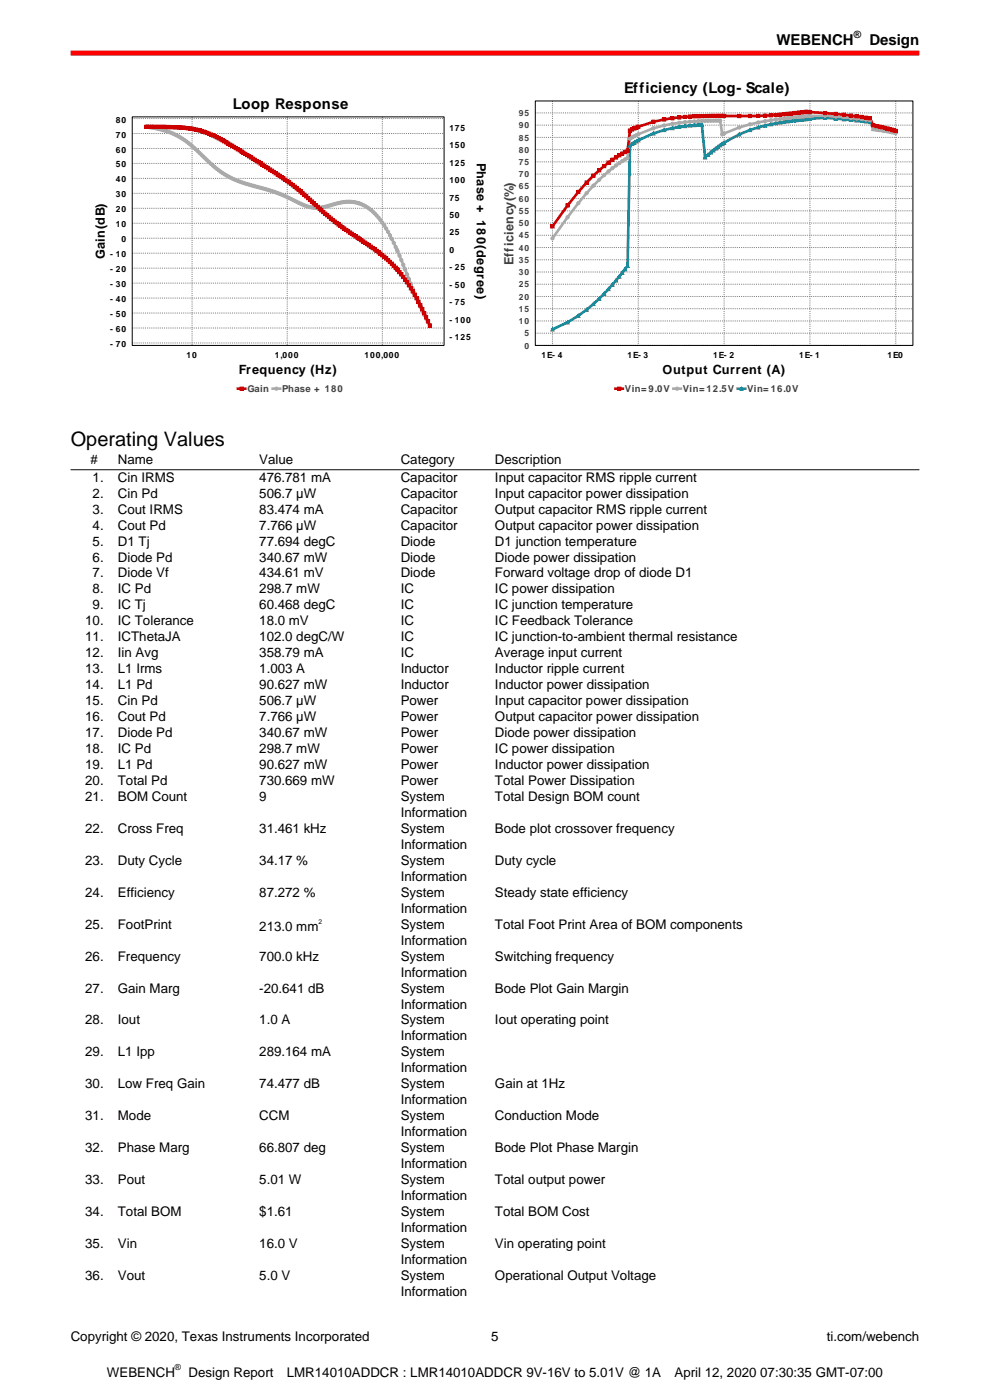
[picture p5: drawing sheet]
<svg xmlns="http://www.w3.org/2000/svg" width="210mm" height="297mm" viewBox="0 0 210 297" stroke-linecap="round" stroke-linejoin="round" font-family="sans-serif">
<defs><g id="words">
<text font-size="4.2" x="15" y="94.7">Operating Values</text>
<g font-size="3.2">
<text x="164.7" y="9.6">WEBENCH</text>
<text x="184.4" y="9.6">Design</text>
</g>
<g font-size="3.1">
<text x="49.4" y="23.1">Loop Response</text>
<text x="132.4" y="19.7">Efficiency (Log- Scale)</text>
</g>
<g font-size="2.8">
<text x="19.2" y="98.5">#</text>
<text x="25" y="98.5">Name</text>
<text x="55" y="98.5">Value</text>
<text x="85" y="98.5">Category</text>
<text x="105" y="98.5">Description</text>
<text x="19.6" y="102.2">1.</text>
<text x="19.6" y="105.6">2.</text>
<text x="25" y="102.2">Cin IRMS</text>
<text x="25" y="105.6">Cin Pd</text>
<text x="55" y="102.2">476.781 mA</text>
<text x="55" y="105.6">506.7 µW</text>
<text x="85" y="102.2">Capacitor</text>
<text x="85" y="105.6">Capacitor</text>
<text x="105" y="102.2">Input capacitor RMS ripple current</text>
<text x="105" y="105.6">Input capacitor power dissipation</text>
<text x="19.6" y="109">3.</text>
<text x="19.6" y="112.3">4.</text>
<text x="25" y="109">Cout IRMS</text>
<text x="25" y="112.3">Cout Pd</text>
<text x="55" y="109">83.474 mA</text>
<text x="55" y="112.3">7.766 µW</text>
<text x="85" y="109">Capacitor</text>
<text x="85" y="112.3">Capacitor</text>
<text x="105" y="109">Output capacitor RMS ripple current</text>
<text x="105" y="112.3">Output capacitor power dissipation</text>
<text x="19.6" y="115.7">5.</text>
<text x="19.6" y="119.1">6.</text>
<text x="25" y="115.7">D1 Tj</text>
<text x="25" y="119.1">Diode Pd</text>
<text x="55" y="115.7">77.694 degC</text>
<text x="55" y="119.1">340.67 mW</text>
<text x="85" y="115.7">Diode</text>
<text x="85" y="119.1">Diode</text>
<text x="105" y="115.7">D1 junction temperature</text>
<text x="105" y="119.1">Diode power dissipation</text>
<text x="19.6" y="122.5">7.</text>
<text x="19.6" y="125.9">8.</text>
<text x="25" y="122.5">Diode Vf</text>
<text x="25" y="125.9">IC Pd</text>
<text x="55" y="122.5">434.61 mV</text>
<text x="55" y="125.9">298.7 mW</text>
<text x="85" y="122.5">Diode</text>
<text x="85" y="125.9">IC</text>
<text x="105" y="122.5">Forward voltage drop of diode D1</text>
<text x="105" y="125.9">IC power dissipation</text>
<text x="19.6" y="129.3">9.</text>
<text x="25" y="129.3">IC Tj</text>
<text x="55" y="129.3">60.468 degC</text>
<text x="85" y="129.3">IC</text>
<text x="105" y="129.3">IC junction temperature</text>
<text x="18.1" y="132.7">10.</text>
<text x="18.1" y="136.1">11.</text>
<text x="25" y="132.7">IC Tolerance</text>
<text x="25" y="136.1">ICThetaJA</text>
<text x="55" y="132.7">18.0 mV</text>
<text x="55" y="136.1">102.0 degC/W</text>
<text x="85" y="132.7">IC</text>
<text x="85" y="136.1">IC</text>
<text x="105" y="132.7">IC Feedback Tolerance</text>
<text x="105" y="136.1">IC junction-to-ambient thermal resistance</text>
<text x="18.1" y="139.4">12.</text>
<text x="18.1" y="142.8">13.</text>
<text x="25" y="139.4">Iin Avg</text>
<text x="25" y="142.8">L1 Irms</text>
<text x="55" y="139.4">358.79 mA</text>
<text x="55" y="142.8">1.003 A</text>
<text x="85" y="139.4">IC</text>
<text x="85" y="142.8">Inductor</text>
<text x="105" y="139.4">Average input current</text>
<text x="105" y="142.8">Inductor ripple current</text>
<text x="18.1" y="146.2">14.</text>
<text x="18.1" y="149.6">15.</text>
<text x="25" y="146.2">L1 Pd</text>
<text x="25" y="149.6">Cin Pd</text>
<text x="55" y="146.2">90.627 mW</text>
<text x="55" y="149.6">506.7 µW</text>
<text x="85" y="146.2">Inductor</text>
<text x="85" y="149.6">Power</text>
<text x="105" y="146.2">Inductor power dissipation</text>
<text x="105" y="149.6">Input capacitor power dissipation</text>
<text x="18.1" y="153">16.</text>
<text x="25" y="153">Cout Pd</text>
<text x="55" y="153">7.766 µW</text>
<text x="85" y="153">Power</text>
<text x="105" y="153">Output capacitor power dissipation</text>
<text x="18.1" y="156.4">17.</text>
<text x="18.1" y="159.8">18.</text>
<text x="25" y="156.4">Diode Pd</text>
<text x="25" y="159.8">IC Pd</text>
<text x="55" y="156.4">340.67 mW</text>
<text x="55" y="159.8">298.7 mW</text>
<text x="85" y="156.4">Power</text>
<text x="85" y="159.8">Power</text>
<text x="105" y="156.4">Diode power dissipation</text>
<text x="105" y="159.8">IC power dissipation</text>
<text x="18.1" y="163.1">19.</text>
<text x="18.1" y="166.5">20.</text>
<text x="25" y="163.1">L1 Pd</text>
<text x="25" y="166.5">Total Pd</text>
<text x="55" y="163.1">90.627 mW</text>
<text x="55" y="166.5">730.669 mW</text>
<text x="85" y="163.1">Power</text>
<text x="85" y="166.5">Power</text>
<text x="105" y="163.1">Inductor power dissipation</text>
<text x="105" y="166.5">Total Power Dissipation</text>
<text x="18.1" y="169.9">21.</text>
<text x="25" y="169.9">BOM Count</text>
<text x="55" y="169.9">9</text>
<text x="85" y="169.9">System</text>
<text x="85" y="173.3">Information</text>
<text x="105" y="169.9">Total Design BOM count</text>
<text x="18.1" y="176.7">22.</text>
<text x="25" y="176.7">Cross Freq</text>
<text x="55" y="176.7">31.461 kHz</text>
<text x="85" y="176.7">System</text>
<text x="105" y="176.7">Bode plot crossover frequency</text>
<text x="18.1" y="183.5">23.</text>
<text x="25" y="183.5">Duty Cycle</text>
<text x="55" y="183.5">34.17 %</text>
<text x="85" y="180.1">Information</text>
<text x="85" y="183.5">System</text>
<text x="105" y="183.5">Duty cycle</text>
<text x="18.1" y="190.2">24.</text>
<text x="25" y="190.2">Efficiency</text>
<text x="55" y="190.2">87.272 %</text>
<text x="85" y="186.9">Information</text>
<text x="85" y="190.2">System</text>
<text x="105" y="190.2">Steady state efficiency</text>
<text x="18.1" y="197">25.</text>
<text x="25" y="197">FootPrint</text>
<text x="55" y="197.5">213.0 mm</text>
<text x="85" y="193.6">Information</text>
<text x="85" y="197">System</text>
<text x="105" y="197">Total Foot Print Area of BOM components</text>
<text x="18.1" y="203.8">26.</text>
<text x="25" y="203.8">Frequency</text>
<text x="55" y="203.8">700.0 kHz</text>
<text x="85" y="200.4">Information</text>
<text x="85" y="203.8">System</text>
<text x="105" y="203.8">Switching frequency</text>
<text x="85" y="207.2">Information</text>
<text x="18.1" y="210.6">27.</text>
<text x="25" y="210.6">Gain Marg</text>
<text x="55" y="210.6">-20.641 dB</text>
<text x="85" y="210.6">System</text>
<text x="85" y="213.9">Information</text>
<text x="105" y="210.6">Bode Plot Gain Margin</text>
<text x="18.1" y="217.3">28.</text>
<text x="25" y="217.3">Iout</text>
<text x="55" y="217.3">1.0 A</text>
<text x="85" y="217.3">System</text>
<text x="85" y="220.7">Information</text>
<text x="105" y="217.3">Iout operating point</text>
<text x="18.1" y="224.1">29.</text>
<text x="25" y="224.1">L1 Ipp</text>
<text x="55" y="224.1">289.164 mA</text>
<text x="85" y="224.1">System</text>
<text x="85" y="227.5">Information</text>
<text x="18.1" y="230.9">30.</text>
<text x="25" y="230.9">Low Freq Gain</text>
<text x="55" y="230.9">74.477 dB</text>
<text x="85" y="230.9">System</text>
<text x="105" y="230.9">Gain at 1Hz</text>
<text x="18.1" y="237.7">31.</text>
<text x="25" y="237.7">Mode</text>
<text x="55" y="237.7">CCM</text>
<text x="85" y="234.3">Information</text>
<text x="85" y="237.7">System</text>
<text x="105" y="237.7">Conduction Mode</text>
<text x="18.1" y="244.4">32.</text>
<text x="25" y="244.4">Phase Marg</text>
<text x="55" y="244.4">66.807 deg</text>
<text x="85" y="241">Information</text>
<text x="85" y="244.4">System</text>
<text x="105" y="244.4">Bode Plot Phase Margin</text>
<text x="18.1" y="251.2">33.</text>
<text x="25" y="251.2">Pout</text>
<text x="55" y="251.2">5.01 W</text>
<text x="85" y="247.8">Information</text>
<text x="85" y="251.2">System</text>
<text x="105" y="251.2">Total output power</text>
<text x="18.1" y="258">34.</text>
<text x="25" y="258">Total BOM</text>
<text x="55" y="258">$1.61</text>
<text x="85" y="254.6">Information</text>
<text x="85" y="258">System</text>
<text x="105" y="258">Total BOM Cost</text>
<text x="85" y="261.4">Information</text>
<text x="18.1" y="264.7">35.</text>
<text x="25" y="264.7">Vin</text>
<text x="55" y="264.7">16.0 V</text>
<text x="85" y="264.7">System</text>
<text x="85" y="268.1">Information</text>
<text x="105" y="264.7">Vin operating point</text>
<text x="18.1" y="271.5">36.</text>
<text x="25" y="271.5">Vout</text>
<text x="55" y="271.5">5.0 V</text>
<text x="85" y="271.5">System</text>
<text x="85" y="274.9">Information</text>
<text x="105" y="271.5">Operational Output Voltage</text>
<text x="15" y="284.4">Copyright © 2020, Texas Instruments Incorporated</text>
<text x="104.2" y="284.4">5</text>
<text x="175.4" y="284.4">ti.com/webench</text>
<text x="22.7" y="292">WEBENCH</text>
<text x="40" y="292">Design Report</text>
<text x="60.8" y="292">LMR14010ADDCR : LMR14010ADDCR 9V-16V to 5.01V @ 1A</text>
<text x="143.1" y="292">April 12, 2020 07:30:35 GMT-07:00</text>
</g>
<g font-size="2.7">
<text x="101.2" y="34.6" transform="rotate(90 101.2 34.6)">Phase + 180(degree)</text>
<text x="22.3" y="54.9" transform="rotate(-90 22.3 54.9)">Gain(dB)</text>
<text x="50.7" y="79.4">Frequency (Hz)</text>
<text x="140.5" y="79.4">Output Current (A)</text>
</g>
<text font-size="2.7" fill="#404040" x="108.9" y="56.1" transform="rotate(-90 108.9 56.1)">Efficiency(%)</text>
<text font-size="2.1" x="181.1" y="8">®</text>
<g font-size="2" fill="#404040">
<text x="52.5" y="83.2">Gain</text>
<text x="59.9" y="83.2">Phase + 180</text>
<text x="132.6" y="83.2">Vin= 9.0V</text>
<text x="144.9" y="83.2">Vin= 12.5V</text>
<text x="158.5" y="83.2">Vin= 16.0V</text>
</g>
<g font-size="1.8">
<text x="24.5" y="29.2">70</text>
<text x="24.5" y="26">80</text>
<text x="95.3" y="27.7">175</text>
<text x="24.5" y="35.5">50</text>
<text x="24.5" y="32.4">60</text>
<text x="95.3" y="35.1">125</text>
<text x="95.3" y="31.4">150</text>
<text x="24.5" y="41.9">30</text>
<text x="24.5" y="38.7">40</text>
<text x="95.3" y="38.8">100</text>
<text x="24.5" y="45.1">20</text>
<text x="95.3" y="46.3">50</text>
<text x="95.3" y="42.6">75</text>
<text x="24.5" y="48.2">10</text>
<text x="25.7" y="51.4">0</text>
<text x="95.3" y="53.7">0</text>
<text x="95.3" y="50">25</text>
<text x="23.4" y="57.7">- 20</text>
<text x="23.4" y="54.6">- 10</text>
<text x="95.3" y="57.4">- 25</text>
<text x="23.4" y="64.1">- 40</text>
<text x="23.4" y="60.9">- 30</text>
<text x="95.3" y="64.8">- 75</text>
<text x="95.3" y="61.1">- 50</text>
<text x="23.4" y="70.4">- 60</text>
<text x="23.4" y="67.3">- 50</text>
<text x="95.3" y="68.5">- 100</text>
<text x="23.4" y="73.6">- 70</text>
<text x="39.6" y="76">10</text>
<text x="58.3" y="76">1,000</text>
<text x="77.3" y="76">100,000</text>
<text x="95.3" y="72.2">- 125</text>
<text x="114.9" y="76">1E- 4</text>
<text x="133.1" y="76">1E- 3</text>
<text x="151.3" y="76">1E- 2</text>
<text x="169.5" y="76">1E- 1</text>
<text x="188.3" y="76">1E0</text>
<text x="37.1" y="290.6">®</text>
</g>
<g font-size="1.8" fill="#404040">
<text x="110" y="29.8">85</text>
<text x="110" y="27.2">90</text>
<text x="110" y="24.6">95</text>
<text x="110" y="35">75</text>
<text x="110" y="32.4">80</text>
<text x="110" y="40.2">65</text>
<text x="110" y="37.6">70</text>
<text x="110" y="48">50</text>
<text x="110" y="45.4">55</text>
<text x="110" y="42.8">60</text>
<text x="110" y="53.2">40</text>
<text x="110" y="50.6">45</text>
<text x="110" y="58.4">30</text>
<text x="110" y="55.8">35</text>
<text x="110" y="63.6">20</text>
<text x="110" y="61">25</text>
<text x="110" y="68.8">10</text>
<text x="110" y="66.2">15</text>
<text x="111.2" y="71.4">5</text>
<text x="111.2" y="73.9">0</text>
</g>
<text font-size="1.4" x="67.5" y="196">2</text>
</g></defs>
<path d="M15 11.3h180" fill="none" stroke="#f00" stroke-width="1.1" stroke-linecap="butt"/>
<g fill="#fff">
<path d="M15 16.6h90v67.5h-90z"/>
<path d="M50.1 80.9h23.2v3.1h-23.2z"/>
</g>
<path d="M50.5 82.5h1.5" fill="none" stroke="#c00" stroke-width=".56"/>
<path d="M50.9 82.1h.7v.7h-.7z" fill="#c00"/>
<path d="M50.9 82.1h.7v.7h-.7z" fill="none" stroke="#c00" stroke-width=".21"/>
<path d="M57.8 82.5h1.6" fill="none" stroke="#aaa" stroke-width=".56"/>
<circle cx="58.6" cy="82.5" r=".34" fill="#aaa"/>
<circle cx="58.6" cy="82.5" r=".34" fill="none" stroke="#aaa" stroke-width=".21"/>
<path d="M28 24.8h66.2v48.5h-66.2z" fill="#fff"/>
<g fill="none" stroke="#808080" stroke-width=".21" stroke-dasharray=".2 .2" stroke-linecap="butt">
<path d="M28 37.8h66.2M28 34.7h66.2M28 31.5h66.2M28 28.3h66.2M28 25.1h66.2M40.7 24.8v48.5M60.9 24.8v48.5M81.1 24.8v48.5M28 56.9h66.2M28 53.7h66.2M28 50.5h66.2M28 47.4h66.2"/>
<path d="M28 44.2h66.2M28 41h66.2M28 72.8h66.2M28 69.6h66.2M28 66.4h66.2M28 63.2h66.2M28 60.1h66.2"/>
</g>
<path d="M31.1 26.9a17.1 17.1 0 0 1 11.3 5.6l1.2 1.1a20.4 20.4 0 0 0 11.3 6.1 40.4 40.4 0 0 1 9.7 3.9 7.7 7.7 0 0 0 6-.2 8.1 8.1 0 0 1 10.1 3.3 60.4 60.4 0 0 1 6.5 13.5l2.4 5.8 1.6 3.1" fill="none" stroke="#aaa" stroke-width=".56"/>
<circle cx="31.1" cy="26.9" r=".34" fill="#aaa"/>
<circle cx="31.1" cy="26.9" r=".34" fill="none" stroke="#aaa" stroke-width=".21"/>
<circle cx="31.5" cy="27" r=".34" fill="#aaa"/>
<circle cx="31.5" cy="27" r=".34" fill="none" stroke="#aaa" stroke-width=".21"/>
<circle cx="31.9" cy="27" r=".34" fill="#aaa"/>
<circle cx="31.9" cy="27" r=".34" fill="none" stroke="#aaa" stroke-width=".21"/>
<circle cx="32.3" cy="27.1" r=".34" fill="#aaa"/>
<circle cx="32.3" cy="27.1" r=".34" fill="none" stroke="#aaa" stroke-width=".21"/>
<circle cx="32.7" cy="27.2" r=".34" fill="#aaa"/>
<circle cx="32.7" cy="27.2" r=".34" fill="none" stroke="#aaa" stroke-width=".21"/>
<circle cx="33.1" cy="27.2" r=".34" fill="#aaa"/>
<circle cx="33.1" cy="27.2" r=".34" fill="none" stroke="#aaa" stroke-width=".21"/>
<circle cx="33.5" cy="27.3" r=".34" fill="#aaa"/>
<circle cx="33.5" cy="27.3" r=".34" fill="none" stroke="#aaa" stroke-width=".21"/>
<circle cx="33.9" cy="27.4" r=".34" fill="#aaa"/>
<circle cx="33.9" cy="27.4" r=".34" fill="none" stroke="#aaa" stroke-width=".21"/>
<circle cx="34.3" cy="27.5" r=".34" fill="#aaa"/>
<circle cx="34.3" cy="27.5" r=".34" fill="none" stroke="#aaa" stroke-width=".21"/>
<circle cx="34.7" cy="27.6" r=".34" fill="#aaa"/>
<circle cx="34.7" cy="27.6" r=".34" fill="none" stroke="#aaa" stroke-width=".21"/>
<circle cx="35.1" cy="27.7" r=".34" fill="#aaa"/>
<circle cx="35.1" cy="27.7" r=".34" fill="none" stroke="#aaa" stroke-width=".21"/>
<circle cx="35.5" cy="27.9" r=".34" fill="#aaa"/>
<circle cx="35.5" cy="27.9" r=".34" fill="none" stroke="#aaa" stroke-width=".21"/>
<circle cx="35.9" cy="28" r=".34" fill="#aaa"/>
<circle cx="35.9" cy="28" r=".34" fill="none" stroke="#aaa" stroke-width=".21"/>
<circle cx="36.3" cy="28.2" r=".34" fill="#aaa"/>
<circle cx="36.3" cy="28.2" r=".34" fill="none" stroke="#aaa" stroke-width=".21"/>
<circle cx="36.7" cy="28.4" r=".34" fill="#aaa"/>
<circle cx="36.7" cy="28.4" r=".34" fill="none" stroke="#aaa" stroke-width=".21"/>
<circle cx="37.1" cy="28.5" r=".34" fill="#aaa"/>
<circle cx="37.1" cy="28.5" r=".34" fill="none" stroke="#aaa" stroke-width=".21"/>
<circle cx="37.5" cy="28.7" r=".34" fill="#aaa"/>
<circle cx="37.5" cy="28.7" r=".34" fill="none" stroke="#aaa" stroke-width=".21"/>
<circle cx="37.9" cy="29" r=".34" fill="#aaa"/>
<circle cx="37.9" cy="29" r=".34" fill="none" stroke="#aaa" stroke-width=".21"/>
<circle cx="38.3" cy="29.2" r=".34" fill="#aaa"/>
<circle cx="38.3" cy="29.2" r=".34" fill="none" stroke="#aaa" stroke-width=".21"/>
<circle cx="38.7" cy="29.4" r=".34" fill="#aaa"/>
<circle cx="38.7" cy="29.4" r=".34" fill="none" stroke="#aaa" stroke-width=".21"/>
<circle cx="39.1" cy="29.7" r=".34" fill="#aaa"/>
<circle cx="39.1" cy="29.7" r=".34" fill="none" stroke="#aaa" stroke-width=".21"/>
<circle cx="39.5" cy="30" r=".34" fill="#aaa"/>
<circle cx="39.5" cy="30" r=".34" fill="none" stroke="#aaa" stroke-width=".21"/>
<circle cx="39.9" cy="30.3" r=".34" fill="#aaa"/>
<circle cx="39.9" cy="30.3" r=".34" fill="none" stroke="#aaa" stroke-width=".21"/>
<circle cx="40.3" cy="30.6" r=".34" fill="#aaa"/>
<circle cx="40.3" cy="30.6" r=".34" fill="none" stroke="#aaa" stroke-width=".21"/>
<circle cx="40.7" cy="31" r=".34" fill="#aaa"/>
<circle cx="40.7" cy="31" r=".34" fill="none" stroke="#aaa" stroke-width=".21"/>
<circle cx="41.1" cy="31.3" r=".34" fill="#aaa"/>
<circle cx="41.1" cy="31.3" r=".34" fill="none" stroke="#aaa" stroke-width=".21"/>
<circle cx="41.6" cy="31.7" r=".34" fill="#aaa"/>
<circle cx="41.6" cy="31.7" r=".34" fill="none" stroke="#aaa" stroke-width=".21"/>
<circle cx="42" cy="32.1" r=".34" fill="#aaa"/>
<circle cx="42" cy="32.1" r=".34" fill="none" stroke="#aaa" stroke-width=".21"/>
<circle cx="42.4" cy="32.5" r=".34" fill="#aaa"/>
<circle cx="42.4" cy="32.5" r=".34" fill="none" stroke="#aaa" stroke-width=".21"/>
<circle cx="42.8" cy="32.9" r=".34" fill="#aaa"/>
<circle cx="42.8" cy="32.9" r=".34" fill="none" stroke="#aaa" stroke-width=".21"/>
<circle cx="43.2" cy="33.3" r=".34" fill="#aaa"/>
<circle cx="43.2" cy="33.3" r=".34" fill="none" stroke="#aaa" stroke-width=".21"/>
<circle cx="43.6" cy="33.6" r=".34" fill="#aaa"/>
<circle cx="43.6" cy="33.6" r=".34" fill="none" stroke="#aaa" stroke-width=".21"/>
<circle cx="44" cy="34" r=".34" fill="#aaa"/>
<circle cx="44" cy="34" r=".34" fill="none" stroke="#aaa" stroke-width=".21"/>
<circle cx="44.4" cy="34.4" r=".34" fill="#aaa"/>
<circle cx="44.4" cy="34.4" r=".34" fill="none" stroke="#aaa" stroke-width=".21"/>
<circle cx="44.8" cy="34.8" r=".34" fill="#aaa"/>
<circle cx="44.8" cy="34.8" r=".34" fill="none" stroke="#aaa" stroke-width=".21"/>
<circle cx="45.2" cy="35.1" r=".34" fill="#aaa"/>
<circle cx="45.2" cy="35.1" r=".34" fill="none" stroke="#aaa" stroke-width=".21"/>
<circle cx="45.6" cy="35.5" r=".34" fill="#aaa"/>
<circle cx="45.6" cy="35.5" r=".34" fill="none" stroke="#aaa" stroke-width=".21"/>
<circle cx="46" cy="35.8" r=".34" fill="#aaa"/>
<circle cx="46" cy="35.8" r=".34" fill="none" stroke="#aaa" stroke-width=".21"/>
<circle cx="46.4" cy="36.1" r=".34" fill="#aaa"/>
<circle cx="46.4" cy="36.1" r=".34" fill="none" stroke="#aaa" stroke-width=".21"/>
<circle cx="46.8" cy="36.4" r=".34" fill="#aaa"/>
<circle cx="46.8" cy="36.4" r=".34" fill="none" stroke="#aaa" stroke-width=".21"/>
<circle cx="47.2" cy="36.7" r=".34" fill="#aaa"/>
<circle cx="47.2" cy="36.7" r=".34" fill="none" stroke="#aaa" stroke-width=".21"/>
<circle cx="47.6" cy="37" r=".34" fill="#aaa"/>
<circle cx="47.6" cy="37" r=".34" fill="none" stroke="#aaa" stroke-width=".21"/>
<circle cx="48" cy="37.2" r=".34" fill="#aaa"/>
<circle cx="48" cy="37.2" r=".34" fill="none" stroke="#aaa" stroke-width=".21"/>
<circle cx="48.4" cy="37.4" r=".34" fill="#aaa"/>
<circle cx="48.4" cy="37.4" r=".34" fill="none" stroke="#aaa" stroke-width=".21"/>
<circle cx="48.8" cy="37.6" r=".34" fill="#aaa"/>
<circle cx="48.8" cy="37.6" r=".34" fill="none" stroke="#aaa" stroke-width=".21"/>
<circle cx="49.2" cy="37.8" r=".34" fill="#aaa"/>
<circle cx="49.2" cy="37.8" r=".34" fill="none" stroke="#aaa" stroke-width=".21"/>
<circle cx="49.6" cy="38" r=".34" fill="#aaa"/>
<circle cx="49.6" cy="38" r=".34" fill="none" stroke="#aaa" stroke-width=".21"/>
<circle cx="50" cy="38.2" r=".34" fill="#aaa"/>
<circle cx="50" cy="38.2" r=".34" fill="none" stroke="#aaa" stroke-width=".21"/>
<circle cx="50.4" cy="38.4" r=".34" fill="#aaa"/>
<circle cx="50.4" cy="38.4" r=".34" fill="none" stroke="#aaa" stroke-width=".21"/>
<circle cx="50.8" cy="38.5" r=".34" fill="#aaa"/>
<circle cx="50.8" cy="38.5" r=".34" fill="none" stroke="#aaa" stroke-width=".21"/>
<circle cx="51.2" cy="38.7" r=".34" fill="#aaa"/>
<circle cx="51.2" cy="38.7" r=".34" fill="none" stroke="#aaa" stroke-width=".21"/>
<circle cx="51.6" cy="38.8" r=".34" fill="#aaa"/>
<circle cx="51.6" cy="38.8" r=".34" fill="none" stroke="#aaa" stroke-width=".21"/>
<circle cx="52" cy="38.9" r=".34" fill="#aaa"/>
<circle cx="52" cy="38.9" r=".34" fill="none" stroke="#aaa" stroke-width=".21"/>
<circle cx="52.4" cy="39.1" r=".34" fill="#aaa"/>
<circle cx="52.4" cy="39.1" r=".34" fill="none" stroke="#aaa" stroke-width=".21"/>
<circle cx="52.9" cy="39.2" r=".34" fill="#aaa"/>
<circle cx="52.9" cy="39.2" r=".34" fill="none" stroke="#aaa" stroke-width=".21"/>
<circle cx="53.3" cy="39.3" r=".34" fill="#aaa"/>
<circle cx="53.3" cy="39.3" r=".34" fill="none" stroke="#aaa" stroke-width=".21"/>
<circle cx="53.7" cy="39.4" r=".34" fill="#aaa"/>
<circle cx="53.7" cy="39.4" r=".34" fill="none" stroke="#aaa" stroke-width=".21"/>
<circle cx="54.1" cy="39.5" r=".34" fill="#aaa"/>
<circle cx="54.1" cy="39.5" r=".34" fill="none" stroke="#aaa" stroke-width=".21"/>
<circle cx="54.5" cy="39.6" r=".34" fill="#aaa"/>
<circle cx="54.5" cy="39.6" r=".34" fill="none" stroke="#aaa" stroke-width=".21"/>
<circle cx="54.9" cy="39.7" r=".34" fill="#aaa"/>
<circle cx="54.9" cy="39.7" r=".34" fill="none" stroke="#aaa" stroke-width=".21"/>
<circle cx="55.3" cy="39.8" r=".34" fill="#aaa"/>
<circle cx="55.3" cy="39.8" r=".34" fill="none" stroke="#aaa" stroke-width=".21"/>
<circle cx="55.7" cy="39.9" r=".34" fill="#aaa"/>
<circle cx="55.7" cy="39.9" r=".34" fill="none" stroke="#aaa" stroke-width=".21"/>
<circle cx="56.1" cy="40.1" r=".34" fill="#aaa"/>
<circle cx="56.1" cy="40.1" r=".34" fill="none" stroke="#aaa" stroke-width=".21"/>
<circle cx="56.5" cy="40.2" r=".34" fill="#aaa"/>
<circle cx="56.5" cy="40.2" r=".34" fill="none" stroke="#aaa" stroke-width=".21"/>
<circle cx="56.9" cy="40.3" r=".34" fill="#aaa"/>
<circle cx="56.9" cy="40.3" r=".34" fill="none" stroke="#aaa" stroke-width=".21"/>
<circle cx="57.3" cy="40.4" r=".34" fill="#aaa"/>
<circle cx="57.3" cy="40.4" r=".34" fill="none" stroke="#aaa" stroke-width=".21"/>
<circle cx="57.7" cy="40.5" r=".34" fill="#aaa"/>
<circle cx="57.7" cy="40.5" r=".34" fill="none" stroke="#aaa" stroke-width=".21"/>
<circle cx="58.1" cy="40.7" r=".34" fill="#aaa"/>
<circle cx="58.1" cy="40.7" r=".34" fill="none" stroke="#aaa" stroke-width=".21"/>
<circle cx="58.5" cy="40.8" r=".34" fill="#aaa"/>
<circle cx="58.5" cy="40.8" r=".34" fill="none" stroke="#aaa" stroke-width=".21"/>
<circle cx="58.9" cy="41" r=".34" fill="#aaa"/>
<circle cx="58.9" cy="41" r=".34" fill="none" stroke="#aaa" stroke-width=".21"/>
<circle cx="59.3" cy="41.1" r=".34" fill="#aaa"/>
<circle cx="59.3" cy="41.1" r=".34" fill="none" stroke="#aaa" stroke-width=".21"/>
<circle cx="59.7" cy="41.3" r=".34" fill="#aaa"/>
<circle cx="59.7" cy="41.3" r=".34" fill="none" stroke="#aaa" stroke-width=".21"/>
<circle cx="60.1" cy="41.5" r=".34" fill="#aaa"/>
<circle cx="60.1" cy="41.5" r=".34" fill="none" stroke="#aaa" stroke-width=".21"/>
<circle cx="60.5" cy="41.6" r=".34" fill="#aaa"/>
<circle cx="60.5" cy="41.6" r=".34" fill="none" stroke="#aaa" stroke-width=".21"/>
<circle cx="60.9" cy="41.8" r=".34" fill="#aaa"/>
<circle cx="60.9" cy="41.8" r=".34" fill="none" stroke="#aaa" stroke-width=".21"/>
<circle cx="61.3" cy="42" r=".34" fill="#aaa"/>
<circle cx="61.3" cy="42" r=".34" fill="none" stroke="#aaa" stroke-width=".21"/>
<circle cx="61.7" cy="42.2" r=".34" fill="#aaa"/>
<circle cx="61.7" cy="42.2" r=".34" fill="none" stroke="#aaa" stroke-width=".21"/>
<circle cx="62.1" cy="42.4" r=".34" fill="#aaa"/>
<circle cx="62.1" cy="42.4" r=".34" fill="none" stroke="#aaa" stroke-width=".21"/>
<circle cx="62.5" cy="42.6" r=".34" fill="#aaa"/>
<circle cx="62.5" cy="42.6" r=".34" fill="none" stroke="#aaa" stroke-width=".21"/>
<circle cx="62.9" cy="42.8" r=".34" fill="#aaa"/>
<circle cx="62.9" cy="42.8" r=".34" fill="none" stroke="#aaa" stroke-width=".21"/>
<circle cx="63.3" cy="43" r=".34" fill="#aaa"/>
<circle cx="63.3" cy="43" r=".34" fill="none" stroke="#aaa" stroke-width=".21"/>
<circle cx="63.7" cy="43.2" r=".34" fill="#aaa"/>
<circle cx="63.7" cy="43.2" r=".34" fill="none" stroke="#aaa" stroke-width=".21"/>
<circle cx="64.2" cy="43.4" r=".34" fill="#aaa"/>
<circle cx="64.2" cy="43.4" r=".34" fill="none" stroke="#aaa" stroke-width=".21"/>
<circle cx="64.6" cy="43.6" r=".34" fill="#aaa"/>
<circle cx="64.6" cy="43.6" r=".34" fill="none" stroke="#aaa" stroke-width=".21"/>
<circle cx="65" cy="43.7" r=".34" fill="#aaa"/>
<circle cx="65" cy="43.7" r=".34" fill="none" stroke="#aaa" stroke-width=".21"/>
<circle cx="65.4" cy="43.8" r=".34" fill="#aaa"/>
<circle cx="65.4" cy="43.8" r=".34" fill="none" stroke="#aaa" stroke-width=".21"/>
<circle cx="65.8" cy="43.9" r=".34" fill="#aaa"/>
<circle cx="65.8" cy="43.9" r=".34" fill="none" stroke="#aaa" stroke-width=".21"/>
<circle cx="66.2" cy="44" r=".34" fill="#aaa"/>
<circle cx="66.2" cy="44" r=".34" fill="none" stroke="#aaa" stroke-width=".21"/>
<circle cx="66.6" cy="44.1" r=".34" fill="#aaa"/>
<circle cx="66.6" cy="44.1" r=".34" fill="none" stroke="#aaa" stroke-width=".21"/>
<circle cx="67" cy="44.1" r=".34" fill="#aaa"/>
<circle cx="67" cy="44.1" r=".34" fill="none" stroke="#aaa" stroke-width=".21"/>
<circle cx="67.4" cy="44.1" r=".34" fill="#aaa"/>
<circle cx="67.4" cy="44.1" r=".34" fill="none" stroke="#aaa" stroke-width=".21"/>
<circle cx="67.8" cy="44.1" r=".34" fill="#aaa"/>
<circle cx="67.8" cy="44.1" r=".34" fill="none" stroke="#aaa" stroke-width=".21"/>
<circle cx="68.2" cy="44" r=".34" fill="#aaa"/>
<circle cx="68.2" cy="44" r=".34" fill="none" stroke="#aaa" stroke-width=".21"/>
<circle cx="68.6" cy="43.9" r=".34" fill="#aaa"/>
<circle cx="68.6" cy="43.9" r=".34" fill="none" stroke="#aaa" stroke-width=".21"/>
<circle cx="69" cy="43.9" r=".34" fill="#aaa"/>
<circle cx="69" cy="43.9" r=".34" fill="none" stroke="#aaa" stroke-width=".21"/>
<circle cx="69.4" cy="43.7" r=".34" fill="#aaa"/>
<circle cx="69.4" cy="43.7" r=".34" fill="none" stroke="#aaa" stroke-width=".21"/>
<circle cx="69.8" cy="43.6" r=".34" fill="#aaa"/>
<circle cx="69.8" cy="43.6" r=".34" fill="none" stroke="#aaa" stroke-width=".21"/>
<circle cx="70.2" cy="43.5" r=".34" fill="#aaa"/>
<circle cx="70.2" cy="43.5" r=".34" fill="none" stroke="#aaa" stroke-width=".21"/>
<circle cx="70.6" cy="43.4" r=".34" fill="#aaa"/>
<circle cx="70.6" cy="43.4" r=".34" fill="none" stroke="#aaa" stroke-width=".21"/>
<circle cx="71" cy="43.3" r=".34" fill="#aaa"/>
<circle cx="71" cy="43.3" r=".34" fill="none" stroke="#aaa" stroke-width=".21"/>
<circle cx="71.4" cy="43.2" r=".34" fill="#aaa"/>
<circle cx="71.4" cy="43.2" r=".34" fill="none" stroke="#aaa" stroke-width=".21"/>
<circle cx="71.8" cy="43.1" r=".34" fill="#aaa"/>
<circle cx="71.8" cy="43.1" r=".34" fill="none" stroke="#aaa" stroke-width=".21"/>
<circle cx="72.2" cy="43" r=".34" fill="#aaa"/>
<circle cx="72.2" cy="43" r=".34" fill="none" stroke="#aaa" stroke-width=".21"/>
<circle cx="72.6" cy="42.9" r=".34" fill="#aaa"/>
<circle cx="72.6" cy="42.9" r=".34" fill="none" stroke="#aaa" stroke-width=".21"/>
<circle cx="73" cy="42.9" r=".34" fill="#aaa"/>
<circle cx="73" cy="42.9" r=".34" fill="none" stroke="#aaa" stroke-width=".21"/>
<circle cx="73.4" cy="42.8" r=".34" fill="#aaa"/>
<circle cx="73.4" cy="42.8" r=".34" fill="none" stroke="#aaa" stroke-width=".21"/>
<circle cx="73.8" cy="42.8" r=".34" fill="#aaa"/>
<circle cx="73.8" cy="42.8" r=".34" fill="none" stroke="#aaa" stroke-width=".21"/>
<circle cx="74.2" cy="42.8" r=".34" fill="#aaa"/>
<circle cx="74.2" cy="42.8" r=".34" fill="none" stroke="#aaa" stroke-width=".21"/>
<circle cx="74.6" cy="42.8" r=".34" fill="#aaa"/>
<circle cx="74.6" cy="42.8" r=".34" fill="none" stroke="#aaa" stroke-width=".21"/>
<circle cx="75" cy="42.9" r=".34" fill="#aaa"/>
<circle cx="75" cy="42.9" r=".34" fill="none" stroke="#aaa" stroke-width=".21"/>
<circle cx="75.5" cy="42.9" r=".34" fill="#aaa"/>
<circle cx="75.5" cy="42.9" r=".34" fill="none" stroke="#aaa" stroke-width=".21"/>
<circle cx="75.9" cy="43" r=".34" fill="#aaa"/>
<circle cx="75.9" cy="43" r=".34" fill="none" stroke="#aaa" stroke-width=".21"/>
<circle cx="76" cy="43.1" r=".34" fill="#aaa"/>
<circle cx="76" cy="43.1" r=".34" fill="none" stroke="#aaa" stroke-width=".21"/>
<circle cx="76.3" cy="43.2" r=".34" fill="#aaa"/>
<circle cx="76.3" cy="43.2" r=".34" fill="none" stroke="#aaa" stroke-width=".21"/>
<circle cx="76.7" cy="43.3" r=".34" fill="#aaa"/>
<circle cx="76.7" cy="43.3" r=".34" fill="none" stroke="#aaa" stroke-width=".21"/>
<circle cx="77.1" cy="43.5" r=".34" fill="#aaa"/>
<circle cx="77.1" cy="43.5" r=".34" fill="none" stroke="#aaa" stroke-width=".21"/>
<circle cx="77.5" cy="43.7" r=".34" fill="#aaa"/>
<circle cx="77.5" cy="43.7" r=".34" fill="none" stroke="#aaa" stroke-width=".21"/>
<circle cx="77.9" cy="44" r=".34" fill="#aaa"/>
<circle cx="77.9" cy="44" r=".34" fill="none" stroke="#aaa" stroke-width=".21"/>
<circle cx="78.3" cy="44.2" r=".34" fill="#aaa"/>
<circle cx="78.3" cy="44.2" r=".34" fill="none" stroke="#aaa" stroke-width=".21"/>
<circle cx="78.7" cy="44.5" r=".34" fill="#aaa"/>
<circle cx="78.7" cy="44.5" r=".34" fill="none" stroke="#aaa" stroke-width=".21"/>
<circle cx="79.1" cy="44.9" r=".34" fill="#aaa"/>
<circle cx="79.1" cy="44.9" r=".34" fill="none" stroke="#aaa" stroke-width=".21"/>
<circle cx="79.5" cy="45.3" r=".34" fill="#aaa"/>
<circle cx="79.5" cy="45.3" r=".34" fill="none" stroke="#aaa" stroke-width=".21"/>
<circle cx="79.9" cy="45.7" r=".34" fill="#aaa"/>
<circle cx="79.9" cy="45.7" r=".34" fill="none" stroke="#aaa" stroke-width=".21"/>
<circle cx="80.3" cy="46.2" r=".34" fill="#aaa"/>
<circle cx="80.3" cy="46.2" r=".34" fill="none" stroke="#aaa" stroke-width=".21"/>
<circle cx="80.7" cy="46.7" r=".34" fill="#aaa"/>
<circle cx="80.7" cy="46.7" r=".34" fill="none" stroke="#aaa" stroke-width=".21"/>
<circle cx="81.1" cy="47.2" r=".34" fill="#aaa"/>
<circle cx="81.1" cy="47.2" r=".34" fill="none" stroke="#aaa" stroke-width=".21"/>
<circle cx="81.5" cy="47.8" r=".34" fill="#aaa"/>
<circle cx="81.5" cy="47.8" r=".34" fill="none" stroke="#aaa" stroke-width=".21"/>
<circle cx="81.9" cy="48.5" r=".34" fill="#aaa"/>
<circle cx="81.9" cy="48.5" r=".34" fill="none" stroke="#aaa" stroke-width=".21"/>
<circle cx="82.3" cy="49.2" r=".34" fill="#aaa"/>
<circle cx="82.3" cy="49.2" r=".34" fill="none" stroke="#aaa" stroke-width=".21"/>
<circle cx="82.7" cy="49.9" r=".34" fill="#aaa"/>
<circle cx="82.7" cy="49.9" r=".34" fill="none" stroke="#aaa" stroke-width=".21"/>
<circle cx="83.1" cy="50.7" r=".34" fill="#aaa"/>
<circle cx="83.1" cy="50.7" r=".34" fill="none" stroke="#aaa" stroke-width=".21"/>
<circle cx="83.5" cy="51.5" r=".34" fill="#aaa"/>
<circle cx="83.5" cy="51.5" r=".34" fill="none" stroke="#aaa" stroke-width=".21"/>
<circle cx="83.9" cy="52.4" r=".34" fill="#aaa"/>
<circle cx="83.9" cy="52.4" r=".34" fill="none" stroke="#aaa" stroke-width=".21"/>
<circle cx="84.2" cy="53" r=".34" fill="#aaa"/>
<circle cx="84.2" cy="53" r=".34" fill="none" stroke="#aaa" stroke-width=".21"/>
<circle cx="84.3" cy="53.3" r=".34" fill="#aaa"/>
<circle cx="84.3" cy="53.3" r=".34" fill="none" stroke="#aaa" stroke-width=".21"/>
<circle cx="84.7" cy="54.2" r=".34" fill="#aaa"/>
<circle cx="84.7" cy="54.2" r=".34" fill="none" stroke="#aaa" stroke-width=".21"/>
<circle cx="85.1" cy="55.2" r=".34" fill="#aaa"/>
<circle cx="85.1" cy="55.2" r=".34" fill="none" stroke="#aaa" stroke-width=".21"/>
<circle cx="85.5" cy="56.2" r=".34" fill="#aaa"/>
<circle cx="85.5" cy="56.2" r=".34" fill="none" stroke="#aaa" stroke-width=".21"/>
<circle cx="85.9" cy="57.2" r=".34" fill="#aaa"/>
<circle cx="85.9" cy="57.2" r=".34" fill="none" stroke="#aaa" stroke-width=".21"/>
<circle cx="86.3" cy="58.2" r=".34" fill="#aaa"/>
<circle cx="86.3" cy="58.2" r=".34" fill="none" stroke="#aaa" stroke-width=".21"/>
<circle cx="86.8" cy="59.2" r=".34" fill="#aaa"/>
<circle cx="86.8" cy="59.2" r=".34" fill="none" stroke="#aaa" stroke-width=".21"/>
<circle cx="87.2" cy="60.2" r=".34" fill="#aaa"/>
<circle cx="87.2" cy="60.2" r=".34" fill="none" stroke="#aaa" stroke-width=".21"/>
<circle cx="87.6" cy="61.3" r=".34" fill="#aaa"/>
<circle cx="87.6" cy="61.3" r=".34" fill="none" stroke="#aaa" stroke-width=".21"/>
<circle cx="88" cy="62.3" r=".34" fill="#aaa"/>
<circle cx="88" cy="62.3" r=".34" fill="none" stroke="#aaa" stroke-width=".21"/>
<circle cx="88.4" cy="63.2" r=".34" fill="#aaa"/>
<circle cx="88.4" cy="63.2" r=".34" fill="none" stroke="#aaa" stroke-width=".21"/>
<circle cx="88.8" cy="64.2" r=".34" fill="#aaa"/>
<circle cx="88.8" cy="64.2" r=".34" fill="none" stroke="#aaa" stroke-width=".21"/>
<circle cx="89.2" cy="65.1" r=".34" fill="#aaa"/>
<circle cx="89.2" cy="65.1" r=".34" fill="none" stroke="#aaa" stroke-width=".21"/>
<circle cx="89.6" cy="66" r=".34" fill="#aaa"/>
<circle cx="89.6" cy="66" r=".34" fill="none" stroke="#aaa" stroke-width=".21"/>
<circle cx="90" cy="66.8" r=".34" fill="#aaa"/>
<circle cx="90" cy="66.8" r=".34" fill="none" stroke="#aaa" stroke-width=".21"/>
<circle cx="90.4" cy="67.6" r=".34" fill="#aaa"/>
<circle cx="90.4" cy="67.6" r=".34" fill="none" stroke="#aaa" stroke-width=".21"/>
<circle cx="90.8" cy="68.4" r=".34" fill="#aaa"/>
<circle cx="90.8" cy="68.4" r=".34" fill="none" stroke="#aaa" stroke-width=".21"/>
<circle cx="91.2" cy="69.1" r=".34" fill="#aaa"/>
<circle cx="91.2" cy="69.1" r=".34" fill="none" stroke="#aaa" stroke-width=".21"/>
<path d="M31.1 26.9h4.4a21.8 21.8 0 0 1 13.7 4l9.7 6.1a51.3 51.3 0 0 1 7.3 5.8l1.2 1.1a82.3 82.3 0 0 0 11.7 8.7 28.6 28.6 0 0 1 10.1 12.2l2 4.3" fill="none" stroke="#c00" stroke-width=".56"/>
<path d="M30.7 26.6h.7v.6h-.7z" fill="#c00"/>
<path d="M30.7 26.6h.7v.6h-.7z" fill="none" stroke="#c00" stroke-width=".21"/>
<path d="M31.1 26.6h.7v.6h-.7z" fill="#c00"/>
<path d="M31.1 26.6h.7v.6h-.7z" fill="none" stroke="#c00" stroke-width=".21"/>
<path d="M31.5 26.6h.7v.6h-.7z" fill="#c00"/>
<path d="M31.5 26.6h.7v.6h-.7z" fill="none" stroke="#c00" stroke-width=".21"/>
<path d="M31.9 26.6h.7v.6h-.7z" fill="#c00"/>
<path d="M31.9 26.6h.7v.6h-.7z" fill="none" stroke="#c00" stroke-width=".21"/>
<path d="M32.3 26.6h.7v.6h-.7z" fill="#c00"/>
<path d="M32.3 26.6h.7v.6h-.7z" fill="none" stroke="#c00" stroke-width=".21"/>
<path d="M32.7 26.6h.7v.6h-.7z" fill="#c00"/>
<path d="M32.7 26.6h.7v.6h-.7z" fill="none" stroke="#c00" stroke-width=".21"/>
<path d="M33.1 26.6h.7v.7h-.7z" fill="#c00"/>
<path d="M33.1 26.6h.7v.7h-.7z" fill="none" stroke="#c00" stroke-width=".21"/>
<path d="M33.5 26.6h.7v.7h-.7z" fill="#c00"/>
<path d="M33.5 26.6h.7v.7h-.7z" fill="none" stroke="#c00" stroke-width=".21"/>
<path d="M33.9 26.6h.7v.7h-.7z" fill="#c00"/>
<path d="M33.9 26.6h.7v.7h-.7z" fill="none" stroke="#c00" stroke-width=".21"/>
<path d="M34.4 26.6h.6v.7h-.6z" fill="#c00"/>
<path d="M34.4 26.6h.6v.7h-.6z" fill="none" stroke="#c00" stroke-width=".21"/>
<path d="M34.8 26.6h.6v.7h-.6z" fill="#c00"/>
<path d="M34.8 26.6h.6v.7h-.6z" fill="none" stroke="#c00" stroke-width=".21"/>
<path d="M35.2 26.6h.6v.7h-.6z" fill="#c00"/>
<path d="M35.2 26.6h.6v.7h-.6z" fill="none" stroke="#c00" stroke-width=".21"/>
<path d="M35.6 26.6h.6v.7h-.6z" fill="#c00"/>
<path d="M35.6 26.6h.6v.7h-.6z" fill="none" stroke="#c00" stroke-width=".21"/>
<path d="M36 26.6h.6v.7h-.6z" fill="#c00"/>
<path d="M36 26.6h.6v.7h-.6z" fill="none" stroke="#c00" stroke-width=".21"/>
<path d="M36.4 26.6h.6v.7h-.6z" fill="#c00"/>
<path d="M36.4 26.6h.6v.7h-.6z" fill="none" stroke="#c00" stroke-width=".21"/>
<path d="M36.8 26.7h.6v.6h-.6z" fill="#c00"/>
<path d="M36.8 26.7h.6v.6h-.6z" fill="none" stroke="#c00" stroke-width=".21"/>
<path d="M37.2 26.7h.7v.6h-.7z" fill="#c00"/>
<path d="M37.2 26.7h.7v.6h-.7z" fill="none" stroke="#c00" stroke-width=".21"/>
<path d="M37.6 26.7h.7v.7h-.7z" fill="#c00"/>
<path d="M37.6 26.7h.7v.7h-.7z" fill="none" stroke="#c00" stroke-width=".21"/>
<path d="M38 26.7h.7v.7h-.7z" fill="#c00"/>
<path d="M38 26.7h.7v.7h-.7z" fill="none" stroke="#c00" stroke-width=".21"/>
<path d="M38.4 26.7h.7v.7h-.7z" fill="#c00"/>
<path d="M38.4 26.7h.7v.7h-.7z" fill="none" stroke="#c00" stroke-width=".21"/>
<path d="M38.8 26.8h.7v.7h-.7z" fill="#c00"/>
<path d="M38.8 26.8h.7v.7h-.7z" fill="none" stroke="#c00" stroke-width=".21"/>
<path d="M39.2 26.8h.7v.7h-.7z" fill="#c00"/>
<path d="M39.2 26.8h.7v.7h-.7z" fill="none" stroke="#c00" stroke-width=".21"/>
<path d="M39.6 26.9h.7v.6h-.7z" fill="#c00"/>
<path d="M39.6 26.9h.7v.6h-.7z" fill="none" stroke="#c00" stroke-width=".21"/>
<path d="M40 26.9h.7v.7h-.7z" fill="#c00"/>
<path d="M40 26.9h.7v.7h-.7z" fill="none" stroke="#c00" stroke-width=".21"/>
<path d="M40.4 27h.7v.7h-.7z" fill="#c00"/>
<path d="M40.4 27h.7v.7h-.7z" fill="none" stroke="#c00" stroke-width=".21"/>
<path d="M40.8 27.1h.7v.6h-.7z" fill="#c00"/>
<path d="M40.8 27.1h.7v.6h-.7z" fill="none" stroke="#c00" stroke-width=".21"/>
<path d="M41.2 27.1h.7v.7h-.7z" fill="#c00"/>
<path d="M41.2 27.1h.7v.7h-.7z" fill="none" stroke="#c00" stroke-width=".21"/>
<path d="M41.6 27.2h.7v.7h-.7z" fill="#c00"/>
<path d="M41.6 27.2h.7v.7h-.7z" fill="none" stroke="#c00" stroke-width=".21"/>
<path d="M42 27.3h.7v.7h-.7z" fill="#c00"/>
<path d="M42 27.3h.7v.7h-.7z" fill="none" stroke="#c00" stroke-width=".21"/>
<path d="M42.4 27.5h.7v.6h-.7z" fill="#c00"/>
<path d="M42.4 27.5h.7v.6h-.7z" fill="none" stroke="#c00" stroke-width=".21"/>
<path d="M42.8 27.6h.7v.7h-.7z" fill="#c00"/>
<path d="M42.8 27.6h.7v.7h-.7z" fill="none" stroke="#c00" stroke-width=".21"/>
<path d="M43.2 27.7h.7v.7h-.7z" fill="#c00"/>
<path d="M43.2 27.7h.7v.7h-.7z" fill="none" stroke="#c00" stroke-width=".21"/>
<path d="M43.6 27.9h.7v.6h-.7z" fill="#c00"/>
<path d="M43.6 27.9h.7v.6h-.7z" fill="none" stroke="#c00" stroke-width=".21"/>
<path d="M44 28h.7v.7h-.7z" fill="#c00"/>
<path d="M44 28h.7v.7h-.7z" fill="none" stroke="#c00" stroke-width=".21"/>
<path d="M44.4 28.2h.7v.7h-.7z" fill="#c00"/>
<path d="M44.4 28.2h.7v.7h-.7z" fill="none" stroke="#c00" stroke-width=".21"/>
<path d="M44.8 28.4h.7v.7h-.7z" fill="#c00"/>
<path d="M44.8 28.4h.7v.7h-.7z" fill="none" stroke="#c00" stroke-width=".21"/>
<path d="M45.2 28.6h.7v.7h-.7z" fill="#c00"/>
<path d="M45.2 28.6h.7v.7h-.7z" fill="none" stroke="#c00" stroke-width=".21"/>
<path d="M45.7 28.8h.6v.7h-.6z" fill="#c00"/>
<path d="M45.7 28.8h.6v.7h-.6z" fill="none" stroke="#c00" stroke-width=".21"/>
<path d="M46.1 29h.6v.7h-.6z" fill="#c00"/>
<path d="M46.1 29h.6v.7h-.6z" fill="none" stroke="#c00" stroke-width=".21"/>
<path d="M46.5 29.2h.6v.7h-.6z" fill="#c00"/>
<path d="M46.5 29.2h.6v.7h-.6z" fill="none" stroke="#c00" stroke-width=".21"/>
<path d="M46.9 29.4h.6v.7h-.6z" fill="#c00"/>
<path d="M46.9 29.4h.6v.7h-.6z" fill="none" stroke="#c00" stroke-width=".21"/>
<path d="M47.3 29.6h.6v.7h-.6z" fill="#c00"/>
<path d="M47.3 29.6h.6v.7h-.6z" fill="none" stroke="#c00" stroke-width=".21"/>
<path d="M47.7 29.9h.6v.6h-.6z" fill="#c00"/>
<path d="M47.7 29.9h.6v.6h-.6z" fill="none" stroke="#c00" stroke-width=".21"/>
<path d="M48.1 30.1h.6v.7h-.6z" fill="#c00"/>
<path d="M48.1 30.1h.6v.7h-.6z" fill="none" stroke="#c00" stroke-width=".21"/>
<path d="M48.5 30.3h.7v.7h-.7z" fill="#c00"/>
<path d="M48.5 30.3h.7v.7h-.7z" fill="none" stroke="#c00" stroke-width=".21"/>
<path d="M48.9 30.6h.7v.7h-.7z" fill="#c00"/>
<path d="M48.9 30.6h.7v.7h-.7z" fill="none" stroke="#c00" stroke-width=".21"/>
<path d="M49.3 30.8h.7v.7h-.7z" fill="#c00"/>
<path d="M49.3 30.8h.7v.7h-.7z" fill="none" stroke="#c00" stroke-width=".21"/>
<path d="M49.7 31.1h.7v.6h-.7z" fill="#c00"/>
<path d="M49.7 31.1h.7v.6h-.7z" fill="none" stroke="#c00" stroke-width=".21"/>
<path d="M50.1 31.3h.7v.7h-.7z" fill="#c00"/>
<path d="M50.1 31.3h.7v.7h-.7z" fill="none" stroke="#c00" stroke-width=".21"/>
<path d="M50.5 31.6h.7v.6h-.7z" fill="#c00"/>
<path d="M50.5 31.6h.7v.6h-.7z" fill="none" stroke="#c00" stroke-width=".21"/>
<path d="M50.9 31.8h.7v.7h-.7z" fill="#c00"/>
<path d="M50.9 31.8h.7v.7h-.7z" fill="none" stroke="#c00" stroke-width=".21"/>
<path d="M51.3 32.1h.7v.6h-.7z" fill="#c00"/>
<path d="M51.3 32.1h.7v.6h-.7z" fill="none" stroke="#c00" stroke-width=".21"/>
<path d="M51.7 32.3h.7v.7h-.7z" fill="#c00"/>
<path d="M51.7 32.3h.7v.7h-.7z" fill="none" stroke="#c00" stroke-width=".21"/>
<path d="M52.1 32.6h.7v.6h-.7z" fill="#c00"/>
<path d="M52.1 32.6h.7v.6h-.7z" fill="none" stroke="#c00" stroke-width=".21"/>
<path d="M52.5 32.8h.7v.7h-.7z" fill="#c00"/>
<path d="M52.5 32.8h.7v.7h-.7z" fill="none" stroke="#c00" stroke-width=".21"/>
<path d="M52.9 33.1h.7v.6h-.7z" fill="#c00"/>
<path d="M52.9 33.1h.7v.6h-.7z" fill="none" stroke="#c00" stroke-width=".21"/>
<path d="M53.3 33.3h.7v.7h-.7z" fill="#c00"/>
<path d="M53.3 33.3h.7v.7h-.7z" fill="none" stroke="#c00" stroke-width=".21"/>
<path d="M53.7 33.6h.7v.6h-.7z" fill="#c00"/>
<path d="M53.7 33.6h.7v.6h-.7z" fill="none" stroke="#c00" stroke-width=".21"/>
<path d="M54.1 33.8h.7v.7h-.7z" fill="#c00"/>
<path d="M54.1 33.8h.7v.7h-.7z" fill="none" stroke="#c00" stroke-width=".21"/>
<path d="M54.5 34.1h.7v.7h-.7z" fill="#c00"/>
<path d="M54.5 34.1h.7v.7h-.7z" fill="none" stroke="#c00" stroke-width=".21"/>
<path d="M54.9 34.3h.7v.7h-.7z" fill="#c00"/>
<path d="M54.9 34.3h.7v.7h-.7z" fill="none" stroke="#c00" stroke-width=".21"/>
<path d="M55.3 34.6h.7v.7h-.7z" fill="#c00"/>
<path d="M55.3 34.6h.7v.7h-.7z" fill="none" stroke="#c00" stroke-width=".21"/>
<path d="M55.7 34.9h.7v.6h-.7z" fill="#c00"/>
<path d="M55.7 34.9h.7v.6h-.7z" fill="none" stroke="#c00" stroke-width=".21"/>
<path d="M56.1 35.1h.7v.7h-.7z" fill="#c00"/>
<path d="M56.1 35.1h.7v.7h-.7z" fill="none" stroke="#c00" stroke-width=".21"/>
<path d="M56.5 35.4h.7v.6h-.7z" fill="#c00"/>
<path d="M56.5 35.4h.7v.6h-.7z" fill="none" stroke="#c00" stroke-width=".21"/>
<path d="M57 35.6h.6v.7h-.6z" fill="#c00"/>
<path d="M57 35.6h.6v.7h-.6z" fill="none" stroke="#c00" stroke-width=".21"/>
<path d="M57.4 35.9h.6v.7h-.6z" fill="#c00"/>
<path d="M57.4 35.9h.6v.7h-.6z" fill="none" stroke="#c00" stroke-width=".21"/>
<path d="M57.8 36.2h.6v.6h-.6z" fill="#c00"/>
<path d="M57.8 36.2h.6v.6h-.6z" fill="none" stroke="#c00" stroke-width=".21"/>
<path d="M58.2 36.4h.6v.7h-.6z" fill="#c00"/>
<path d="M58.2 36.4h.6v.7h-.6z" fill="none" stroke="#c00" stroke-width=".21"/>
<path d="M58.6 36.7h.6v.7h-.6z" fill="#c00"/>
<path d="M58.6 36.7h.6v.7h-.6z" fill="none" stroke="#c00" stroke-width=".21"/>
<path d="M59 37h.6v.6h-.6z" fill="#c00"/>
<path d="M59 37h.6v.6h-.6z" fill="none" stroke="#c00" stroke-width=".21"/>
<path d="M59.4 37.2h.6v.7h-.6z" fill="#c00"/>
<path d="M59.4 37.2h.6v.7h-.6z" fill="none" stroke="#c00" stroke-width=".21"/>
<path d="M59.8 37.5h.7v.7h-.7z" fill="#c00"/>
<path d="M59.8 37.5h.7v.7h-.7z" fill="none" stroke="#c00" stroke-width=".21"/>
<path d="M60.2 37.8h.7v.7h-.7z" fill="#c00"/>
<path d="M60.2 37.8h.7v.7h-.7z" fill="none" stroke="#c00" stroke-width=".21"/>
<path d="M60.6 38.1h.7v.7h-.7z" fill="#c00"/>
<path d="M60.6 38.1h.7v.7h-.7z" fill="none" stroke="#c00" stroke-width=".21"/>
<path d="M61 38.4h.7v.7h-.7z" fill="#c00"/>
<path d="M61 38.4h.7v.7h-.7z" fill="none" stroke="#c00" stroke-width=".21"/>
<path d="M61.4 38.7h.7v.7h-.7z" fill="#c00"/>
<path d="M61.4 38.7h.7v.7h-.7z" fill="none" stroke="#c00" stroke-width=".21"/>
<path d="M61.8 39h.7v.7h-.7z" fill="#c00"/>
<path d="M61.8 39h.7v.7h-.7z" fill="none" stroke="#c00" stroke-width=".21"/>
<path d="M62.2 39.3h.7v.7h-.7z" fill="#c00"/>
<path d="M62.2 39.3h.7v.7h-.7z" fill="none" stroke="#c00" stroke-width=".21"/>
<path d="M62.6 39.6h.7v.7h-.7z" fill="#c00"/>
<path d="M62.6 39.6h.7v.7h-.7z" fill="none" stroke="#c00" stroke-width=".21"/>
<path d="M63 39.9h.7v.7h-.7z" fill="#c00"/>
<path d="M63 39.9h.7v.7h-.7z" fill="none" stroke="#c00" stroke-width=".21"/>
<path d="M63.4 40.3h.7v.6h-.7z" fill="#c00"/>
<path d="M63.4 40.3h.7v.6h-.7z" fill="none" stroke="#c00" stroke-width=".21"/>
<path d="M63.8 40.6h.7v.7h-.7z" fill="#c00"/>
<path d="M63.8 40.6h.7v.7h-.7z" fill="none" stroke="#c00" stroke-width=".21"/>
<path d="M64.2 41h.7v.6h-.7z" fill="#c00"/>
<path d="M64.2 41h.7v.6h-.7z" fill="none" stroke="#c00" stroke-width=".21"/>
<path d="M64.6 41.3h.7v.7h-.7z" fill="#c00"/>
<path d="M64.6 41.3h.7v.7h-.7z" fill="none" stroke="#c00" stroke-width=".21"/>
<path d="M65 41.7h.7v.7h-.7z" fill="#c00"/>
<path d="M65 41.7h.7v.7h-.7z" fill="none" stroke="#c00" stroke-width=".21"/>
<path d="M65.4 42.1h.7v.6h-.7z" fill="#c00"/>
<path d="M65.4 42.1h.7v.6h-.7z" fill="none" stroke="#c00" stroke-width=".21"/>
<path d="M65.8 42.4h.7v.7h-.7z" fill="#c00"/>
<path d="M65.8 42.4h.7v.7h-.7z" fill="none" stroke="#c00" stroke-width=".21"/>
<path d="M66.2 42.8h.7v.7h-.7z" fill="#c00"/>
<path d="M66.2 42.8h.7v.7h-.7z" fill="none" stroke="#c00" stroke-width=".21"/>
<path d="M66.6 43.2h.7v.6h-.7z" fill="#c00"/>
<path d="M66.6 43.2h.7v.6h-.7z" fill="none" stroke="#c00" stroke-width=".21"/>
<path d="M67 43.5h.7v.7h-.7z" fill="#c00"/>
<path d="M67 43.5h.7v.7h-.7z" fill="none" stroke="#c00" stroke-width=".21"/>
<path d="M67.4 43.9h.7v.7h-.7z" fill="#c00"/>
<path d="M67.4 43.9h.7v.7h-.7z" fill="none" stroke="#c00" stroke-width=".21"/>
<path d="M67.9 44.3h.6v.7h-.6z" fill="#c00"/>
<path d="M67.9 44.3h.6v.7h-.6z" fill="none" stroke="#c00" stroke-width=".21"/>
<path d="M68.3 44.6h.6v.7h-.6z" fill="#c00"/>
<path d="M68.3 44.6h.6v.7h-.6z" fill="none" stroke="#c00" stroke-width=".21"/>
<path d="M68.7 45h.6v.7h-.6z" fill="#c00"/>
<path d="M68.7 45h.6v.7h-.6z" fill="none" stroke="#c00" stroke-width=".21"/>
<path d="M69.1 45.3h.6v.7h-.6z" fill="#c00"/>
<path d="M69.1 45.3h.6v.7h-.6z" fill="none" stroke="#c00" stroke-width=".21"/>
<path d="M69.5 45.7h.6v.7h-.6z" fill="#c00"/>
<path d="M69.5 45.7h.6v.7h-.6z" fill="none" stroke="#c00" stroke-width=".21"/>
<path d="M69.9 46h.6v.7h-.6z" fill="#c00"/>
<path d="M69.9 46h.6v.7h-.6z" fill="none" stroke="#c00" stroke-width=".21"/>
<path d="M70.3 46.3h.6v.7h-.6z" fill="#c00"/>
<path d="M70.3 46.3h.6v.7h-.6z" fill="none" stroke="#c00" stroke-width=".21"/>
<path d="M70.7 46.7h.7v.6h-.7z" fill="#c00"/>
<path d="M70.7 46.7h.7v.6h-.7z" fill="none" stroke="#c00" stroke-width=".21"/>
<path d="M71.1 47h.7v.7h-.7z" fill="#c00"/>
<path d="M71.1 47h.7v.7h-.7z" fill="none" stroke="#c00" stroke-width=".21"/>
<path d="M71.5 47.3h.7v.7h-.7z" fill="#c00"/>
<path d="M71.5 47.3h.7v.7h-.7z" fill="none" stroke="#c00" stroke-width=".21"/>
<path d="M71.9 47.6h.7v.7h-.7z" fill="#c00"/>
<path d="M71.9 47.6h.7v.7h-.7z" fill="none" stroke="#c00" stroke-width=".21"/>
<path d="M72.3 47.9h.7v.6h-.7z" fill="#c00"/>
<path d="M72.3 47.9h.7v.6h-.7z" fill="none" stroke="#c00" stroke-width=".21"/>
<path d="M72.7 48.2h.7v.6h-.7z" fill="#c00"/>
<path d="M72.7 48.2h.7v.6h-.7z" fill="none" stroke="#c00" stroke-width=".21"/>
<path d="M73.1 48.4h.7v.7h-.7z" fill="#c00"/>
<path d="M73.1 48.4h.7v.7h-.7z" fill="none" stroke="#c00" stroke-width=".21"/>
<path d="M73.5 48.7h.7v.7h-.7z" fill="#c00"/>
<path d="M73.5 48.7h.7v.7h-.7z" fill="none" stroke="#c00" stroke-width=".21"/>
<path d="M73.9 49h.7v.7h-.7z" fill="#c00"/>
<path d="M73.9 49h.7v.7h-.7z" fill="none" stroke="#c00" stroke-width=".21"/>
<path d="M74.3 49.3h.7v.6h-.7z" fill="#c00"/>
<path d="M74.3 49.3h.7v.6h-.7z" fill="none" stroke="#c00" stroke-width=".21"/>
<path d="M74.7 49.5h.7v.7h-.7z" fill="#c00"/>
<path d="M74.7 49.5h.7v.7h-.7z" fill="none" stroke="#c00" stroke-width=".21"/>
<path d="M75.1 49.8h.7v.7h-.7z" fill="#c00"/>
<path d="M75.1 49.8h.7v.7h-.7z" fill="none" stroke="#c00" stroke-width=".21"/>
<path d="M75.5 50.1h.7v.7h-.7z" fill="#c00"/>
<path d="M75.5 50.1h.7v.7h-.7z" fill="none" stroke="#c00" stroke-width=".21"/>
<path d="M75.7 50.2h.7v.7h-.7z" fill="#c00"/>
<path d="M75.7 50.2h.7v.7h-.7z" fill="none" stroke="#c00" stroke-width=".21"/>
<path d="M75.9 50.4h.7v.6h-.7z" fill="#c00"/>
<path d="M75.9 50.4h.7v.6h-.7z" fill="none" stroke="#c00" stroke-width=".21"/>
<path d="M76.3 50.6h.7v.7h-.7z" fill="#c00"/>
<path d="M76.3 50.6h.7v.7h-.7z" fill="none" stroke="#c00" stroke-width=".21"/>
<path d="M76.7 50.9h.7v.7h-.7z" fill="#c00"/>
<path d="M76.7 50.9h.7v.7h-.7z" fill="none" stroke="#c00" stroke-width=".21"/>
<path d="M77.1 51.2h.7v.6h-.7z" fill="#c00"/>
<path d="M77.1 51.2h.7v.6h-.7z" fill="none" stroke="#c00" stroke-width=".21"/>
<path d="M77.5 51.4h.7v.7h-.7z" fill="#c00"/>
<path d="M77.5 51.4h.7v.7h-.7z" fill="none" stroke="#c00" stroke-width=".21"/>
<path d="M77.9 51.7h.7v.7h-.7z" fill="#c00"/>
<path d="M77.9 51.7h.7v.7h-.7z" fill="none" stroke="#c00" stroke-width=".21"/>
<path d="M78.3 52h.7v.7h-.7z" fill="#c00"/>
<path d="M78.3 52h.7v.7h-.7z" fill="none" stroke="#c00" stroke-width=".21"/>
<path d="M78.7 52.3h.7v.7h-.7z" fill="#c00"/>
<path d="M78.7 52.3h.7v.7h-.7z" fill="none" stroke="#c00" stroke-width=".21"/>
<path d="M79.2 52.6h.6v.7h-.6z" fill="#c00"/>
<path d="M79.2 52.6h.6v.7h-.6z" fill="none" stroke="#c00" stroke-width=".21"/>
<path d="M79.6 52.9h.6v.7h-.6z" fill="#c00"/>
<path d="M79.6 52.9h.6v.7h-.6z" fill="none" stroke="#c00" stroke-width=".21"/>
<path d="M80 53.2h.6v.7h-.6z" fill="#c00"/>
<path d="M80 53.2h.6v.7h-.6z" fill="none" stroke="#c00" stroke-width=".21"/>
<path d="M80.4 53.5h.6v.7h-.6z" fill="#c00"/>
<path d="M80.4 53.5h.6v.7h-.6z" fill="none" stroke="#c00" stroke-width=".21"/>
<path d="M80.8 53.8h.6v.7h-.6z" fill="#c00"/>
<path d="M80.8 53.8h.6v.7h-.6z" fill="none" stroke="#c00" stroke-width=".21"/>
<path d="M81.2 54.1h.6v.7h-.6z" fill="#c00"/>
<path d="M81.2 54.1h.6v.7h-.6z" fill="none" stroke="#c00" stroke-width=".21"/>
<path d="M81.6 54.5h.6v.7h-.6z" fill="#c00"/>
<path d="M81.6 54.5h.6v.7h-.6z" fill="none" stroke="#c00" stroke-width=".21"/>
<path d="M82 54.8h.7v.7h-.7z" fill="#c00"/>
<path d="M82 54.8h.7v.7h-.7z" fill="none" stroke="#c00" stroke-width=".21"/>
<path d="M82.4 55.2h.7v.7h-.7z" fill="#c00"/>
<path d="M82.4 55.2h.7v.7h-.7z" fill="none" stroke="#c00" stroke-width=".21"/>
<path d="M82.8 55.6h.7v.7h-.7z" fill="#c00"/>
<path d="M82.8 55.6h.7v.7h-.7z" fill="none" stroke="#c00" stroke-width=".21"/>
<path d="M83.2 56h.7v.7h-.7z" fill="#c00"/>
<path d="M83.2 56h.7v.7h-.7z" fill="none" stroke="#c00" stroke-width=".21"/>
<path d="M83.6 56.5h.7v.6h-.7z" fill="#c00"/>
<path d="M83.6 56.5h.7v.6h-.7z" fill="none" stroke="#c00" stroke-width=".21"/>
<path d="M83.9 56.8h.6v.6h-.6z" fill="#c00"/>
<path d="M83.9 56.8h.6v.6h-.6z" fill="none" stroke="#c00" stroke-width=".21"/>
<path d="M84 56.9h.7v.7h-.7z" fill="#c00"/>
<path d="M84 56.9h.7v.7h-.7z" fill="none" stroke="#c00" stroke-width=".21"/>
<path d="M84.4 57.4h.7v.7h-.7z" fill="#c00"/>
<path d="M84.4 57.4h.7v.7h-.7z" fill="none" stroke="#c00" stroke-width=".21"/>
<path d="M84.8 57.9h.7v.7h-.7z" fill="#c00"/>
<path d="M84.8 57.9h.7v.7h-.7z" fill="none" stroke="#c00" stroke-width=".21"/>
<path d="M85.2 58.4h.7v.7h-.7z" fill="#c00"/>
<path d="M85.2 58.4h.7v.7h-.7z" fill="none" stroke="#c00" stroke-width=".21"/>
<path d="M85.6 59h.7v.7h-.7z" fill="#c00"/>
<path d="M85.6 59h.7v.7h-.7z" fill="none" stroke="#c00" stroke-width=".21"/>
<path d="M86 59.6h.7v.6h-.7z" fill="#c00"/>
<path d="M86 59.6h.7v.6h-.7z" fill="none" stroke="#c00" stroke-width=".21"/>
<path d="M86.4 60.2h.7v.7h-.7z" fill="#c00"/>
<path d="M86.4 60.2h.7v.7h-.7z" fill="none" stroke="#c00" stroke-width=".21"/>
<path d="M86.8 60.8h.7v.7h-.7z" fill="#c00"/>
<path d="M86.8 60.8h.7v.7h-.7z" fill="none" stroke="#c00" stroke-width=".21"/>
<path d="M87.2 61.5h.7v.7h-.7z" fill="#c00"/>
<path d="M87.2 61.5h.7v.7h-.7z" fill="none" stroke="#c00" stroke-width=".21"/>
<path d="M87.6 62.2h.7v.7h-.7z" fill="#c00"/>
<path d="M87.6 62.2h.7v.7h-.7z" fill="none" stroke="#c00" stroke-width=".21"/>
<path d="M88 62.9h.7v.7h-.7z" fill="#c00"/>
<path d="M88 62.9h.7v.7h-.7z" fill="none" stroke="#c00" stroke-width=".21"/>
<path d="M88.4 63.7h.7v.7h-.7z" fill="#c00"/>
<path d="M88.4 63.7h.7v.7h-.7z" fill="none" stroke="#c00" stroke-width=".21"/>
<path d="M88.8 64.5h.7v.6h-.7z" fill="#c00"/>
<path d="M88.8 64.5h.7v.6h-.7z" fill="none" stroke="#c00" stroke-width=".21"/>
<path d="M89.2 65.3h.7v.7h-.7z" fill="#c00"/>
<path d="M89.2 65.3h.7v.7h-.7z" fill="none" stroke="#c00" stroke-width=".21"/>
<path d="M89.6 66.1h.7v.7h-.7z" fill="#c00"/>
<path d="M89.6 66.1h.7v.7h-.7z" fill="none" stroke="#c00" stroke-width=".21"/>
<path d="M90 67h.7v.6h-.7z" fill="#c00"/>
<path d="M90 67h.7v.6h-.7z" fill="none" stroke="#c00" stroke-width=".21"/>
<path d="M90.5 67.8h.6v.7h-.6z" fill="#c00"/>
<path d="M90.5 67.8h.6v.7h-.6z" fill="none" stroke="#c00" stroke-width=".21"/>
<path d="M90.9 68.7h.6v.7h-.6z" fill="#c00"/>
<path d="M90.9 68.7h.6v.7h-.6z" fill="none" stroke="#c00" stroke-width=".21"/>
<path d="M28 24.8h66.2v48.5h-66.2z" fill="none" stroke="#000" stroke-width=".21"/>
<g fill="#fff">
<path d="M105 16.6h90v67.5h-90z"/>
<path d="M130.2 80.9h39.6v3.1h-39.6z"/>
</g>
<path d="M130.5 82.5h1.6" fill="none" stroke="#c00" stroke-width=".56"/>
<path d="M131 82.1h.7v.7h-.7z" fill="#c00"/>
<path d="M131 82.1h.7v.7h-.7z" fill="none" stroke="#c00" stroke-width=".21"/>
<path d="M142.9 82.5h1.5" fill="none" stroke="#aaa" stroke-width=".56"/>
<circle cx="143.6" cy="82.5" r=".34" fill="#aaa"/>
<circle cx="143.6" cy="82.5" r=".34" fill="none" stroke="#aaa" stroke-width=".21"/>
<path d="M156.5 82.5h1.6" fill="none" stroke="#189" stroke-width=".56"/>
<path d="M157.3 82.1l.3 .7h-.7z" fill="#189"/>
<path d="M157.3 82.1l.3 .7h-.7z" fill="none" stroke="#189" stroke-width=".21"/>
<path d="M113.5 21.4h80.1v51.9h-80.1z" fill="#fff"/>
<g fill="none" stroke="#808080" stroke-width=".21" stroke-dasharray=".2 .2" stroke-linecap="butt">
<path d="M113.5 39.5h80.1M113.5 36.9h80.1M113.5 34.3h80.1M113.5 31.7h80.1M113.5 29.1h80.1M113.5 26.6h80.1M113.5 24h80.1M117.2 21.4v51.9M135.4 21.4v51.9M153.6 21.4v51.9M171.8 21.4v51.9M190 21.4v51.9"/>
<path d="M113.5 57.7h80.1M113.5 55.1h80.1M113.5 52.5h80.1M113.5 49.9h80.1M113.5 47.3h80.1M113.5 44.7h80.1M113.5 42.1h80.1M113.5 73.3h80.1M113.5 70.7h80.1M113.5 68.1h80.1M113.5 65.5h80.1M113.5 62.9h80.1"/>
<path d="M113.5 60.3h80.1"/>
</g>
<path d="M190 28l-4.7-.7-.8-1.5-5.5-.5a26.7 26.7 0 0 0-8.5 0l-2.7 .3a35.8 35.8 0 0 0-14.2 4.7l-2.3 1.6-1.7 1.5-.7-7a32.2 32.2 0 0 0-13.9 3.6l-1.4 .8-.5 25.6a48.8 48.8 0 0 1-10.4 10.6l-2.3 1.4-3.2 1.5" fill="none" stroke="#189" stroke-width=".56"/>
<path d="M190 28.2l-4.7-.8-.8-1.9-1.7-.2a64.1 64.1 0 0 0-12.8-.5l-2.9 .3a43.7 43.7 0 0 0-13.9 3.4l-.4-2.9h-3.2a44.7 44.7 0 0 0-11 1.6l-3.2 1.3-1.8 .9-.5 4.1a35.6 35.6 0 0 0-10.4 9.6l-5.5 7.5" fill="none" stroke="#aaa" stroke-width=".56"/>
<path d="M190 27.8l-4.7-1.2-.8-1.5a111.8 111.8 0 0 0-13.5-1.4l-.5 .1a113.9 113.9 0 0 1-19.7 .8h-1.2a52.5 52.5 0 0 0-11 1.2l-3.2 1.1-1.8 .8-.5 4.3a32.2 32.2 0 0 0-10.4 8.7l-5.5 7.3" fill="none" stroke="#c00" stroke-width=".56"/>
<path d="M117.2 69.5l.3 .7h-.6z" fill="#189"/>
<path d="M117.2 69.5l.3 .7h-.6z" fill="none" stroke="#189" stroke-width=".21"/>
<path d="M120.4 68l.3 .7h-.6z" fill="#189"/>
<path d="M120.4 68l.3 .7h-.6z" fill="none" stroke="#189" stroke-width=".21"/>
<path d="M122.7 66.7l.3 .6h-.7z" fill="#189"/>
<path d="M122.7 66.7l.3 .6h-.7z" fill="none" stroke="#189" stroke-width=".21"/>
<path d="M124.4 65.4l.4 .6h-.7z" fill="#189"/>
<path d="M124.4 65.4l.4 .6h-.7z" fill="none" stroke="#189" stroke-width=".21"/>
<path d="M125.9 64.2l.3 .6h-.7z" fill="#189"/>
<path d="M125.9 64.2l.3 .6h-.7z" fill="none" stroke="#189" stroke-width=".21"/>
<path d="M127.1 63l.3 .7h-.6z" fill="#189"/>
<path d="M127.1 63l.3 .7h-.6z" fill="none" stroke="#189" stroke-width=".21"/>
<path d="M128.2 62l.3 .6h-.7z" fill="#189"/>
<path d="M128.2 62l.3 .6h-.7z" fill="none" stroke="#189" stroke-width=".21"/>
<path d="M129.1 61l.3 .7h-.7z" fill="#189"/>
<path d="M129.1 61l.3 .7h-.7z" fill="none" stroke="#189" stroke-width=".21"/>
<path d="M129.9 60l.4 .7h-.7z" fill="#189"/>
<path d="M129.9 60l.4 .7h-.7z" fill="none" stroke="#189" stroke-width=".21"/>
<path d="M130.7 59.2l.3 .6h-.7z" fill="#189"/>
<path d="M130.7 59.2l.3 .6h-.7z" fill="none" stroke="#189" stroke-width=".21"/>
<path d="M131.4 58.3l.3 .7h-.7z" fill="#189"/>
<path d="M131.4 58.3l.3 .7h-.7z" fill="none" stroke="#189" stroke-width=".21"/>
<path d="M132 57.5l.3 .7h-.6z" fill="#189"/>
<path d="M132 57.5l.3 .7h-.6z" fill="none" stroke="#189" stroke-width=".21"/>
<path d="M132.6 56.8l.3 .7h-.7z" fill="#189"/>
<path d="M132.6 56.8l.3 .7h-.7z" fill="none" stroke="#189" stroke-width=".21"/>
<path d="M133.1 56.1l.4 .6h-.7z" fill="#189"/>
<path d="M133.1 56.1l.4 .6h-.7z" fill="none" stroke="#189" stroke-width=".21"/>
<path d="M133.6 30.5l.4 .7h-.7z" fill="#189"/>
<path d="M133.6 30.5l.4 .7h-.7z" fill="none" stroke="#189" stroke-width=".21"/>
<path d="M134.1 30.2l.3 .7h-.6z" fill="#189"/>
<path d="M134.1 30.2l.3 .7h-.6z" fill="none" stroke="#189" stroke-width=".21"/>
<path d="M134.6 29.9l.3 .7h-.7z" fill="#189"/>
<path d="M134.6 29.9l.3 .7h-.7z" fill="none" stroke="#189" stroke-width=".21"/>
<path d="M135 29.7l.3 .6h-.6z" fill="#189"/>
<path d="M135 29.7l.3 .6h-.6z" fill="none" stroke="#189" stroke-width=".21"/>
<path d="M135.4 29.4l.3 .7h-.6z" fill="#189"/>
<path d="M135.4 29.4l.3 .7h-.6z" fill="none" stroke="#189" stroke-width=".21"/>
<path d="M138.6 28l.3 .6h-.6z" fill="#189"/>
<path d="M138.6 28l.3 .6h-.6z" fill="none" stroke="#189" stroke-width=".21"/>
<path d="M140.9 27.3l.3 .6h-.7z" fill="#189"/>
<path d="M140.9 27.3l.3 .6h-.7z" fill="none" stroke="#189" stroke-width=".21"/>
<path d="M142.6 26.8l.4 .7h-.7z" fill="#189"/>
<path d="M142.6 26.8l.4 .7h-.7z" fill="none" stroke="#189" stroke-width=".21"/>
<path d="M144.1 26.6l.3 .7h-.7z" fill="#189"/>
<path d="M144.1 26.6l.3 .7h-.7z" fill="none" stroke="#189" stroke-width=".21"/>
<path d="M145.3 26.4l.3 .7h-.6z" fill="#189"/>
<path d="M145.3 26.4l.3 .7h-.6z" fill="none" stroke="#189" stroke-width=".21"/>
<path d="M146.4 26.3l.3 .7h-.7z" fill="#189"/>
<path d="M146.4 26.3l.3 .7h-.7z" fill="none" stroke="#189" stroke-width=".21"/>
<path d="M147.3 26.2l.3 .7h-.7z" fill="#189"/>
<path d="M147.3 26.2l.3 .7h-.7z" fill="none" stroke="#189" stroke-width=".21"/>
<path d="M148.1 26.1l.4 .7h-.7z" fill="#189"/>
<path d="M148.1 26.1l.4 .7h-.7z" fill="none" stroke="#189" stroke-width=".21"/>
<path d="M148.9 26.1l.3 .7h-.7z" fill="#189"/>
<path d="M148.9 26.1l.3 .7h-.7z" fill="none" stroke="#189" stroke-width=".21"/>
<path d="M149.6 33.1l.3 .6h-.7z" fill="#189"/>
<path d="M149.6 33.1l.3 .6h-.7z" fill="none" stroke="#189" stroke-width=".21"/>
<path d="M150.2 32.5l.3 .7h-.6z" fill="#189"/>
<path d="M150.2 32.5l.3 .7h-.6z" fill="none" stroke="#189" stroke-width=".21"/>
<path d="M150.8 32l.3 .7h-.7z" fill="#189"/>
<path d="M150.8 32l.3 .7h-.7z" fill="none" stroke="#189" stroke-width=".21"/>
<path d="M151.3 31.6l.4 .6h-.7z" fill="#189"/>
<path d="M151.3 31.6l.4 .6h-.7z" fill="none" stroke="#189" stroke-width=".21"/>
<path d="M151.8 31.2l.4 .6h-.7z" fill="#189"/>
<path d="M151.8 31.2l.4 .6h-.7z" fill="none" stroke="#189" stroke-width=".21"/>
<path d="M152.3 30.8l.4 .7h-.7z" fill="#189"/>
<path d="M152.3 30.8l.4 .7h-.7z" fill="none" stroke="#189" stroke-width=".21"/>
<path d="M152.8 30.5l.3 .7h-.7z" fill="#189"/>
<path d="M152.8 30.5l.3 .7h-.7z" fill="none" stroke="#189" stroke-width=".21"/>
<path d="M153.2 30.2l.3 .7h-.6z" fill="#189"/>
<path d="M153.2 30.2l.3 .7h-.6z" fill="none" stroke="#189" stroke-width=".21"/>
<path d="M153.6 29.9l.3 .7h-.6z" fill="#189"/>
<path d="M153.6 29.9l.3 .7h-.6z" fill="none" stroke="#189" stroke-width=".21"/>
<path d="M156.8 28.2l.3 .6h-.6z" fill="#189"/>
<path d="M156.8 28.2l.3 .6h-.6z" fill="none" stroke="#189" stroke-width=".21"/>
<path d="M159.1 27.3l.3 .6h-.7z" fill="#189"/>
<path d="M159.1 27.3l.3 .6h-.7z" fill="none" stroke="#189" stroke-width=".21"/>
<path d="M160.8 26.7l.4 .7h-.7z" fill="#189"/>
<path d="M160.8 26.7l.4 .7h-.7z" fill="none" stroke="#189" stroke-width=".21"/>
<path d="M162.3 26.3l.3 .7h-.7z" fill="#189"/>
<path d="M162.3 26.3l.3 .7h-.7z" fill="none" stroke="#189" stroke-width=".21"/>
<path d="M163.5 26l.3 .7h-.6z" fill="#189"/>
<path d="M163.5 26l.3 .7h-.6z" fill="none" stroke="#189" stroke-width=".21"/>
<path d="M164.6 25.8l.3 .7h-.7z" fill="#189"/>
<path d="M164.6 25.8l.3 .7h-.7z" fill="none" stroke="#189" stroke-width=".21"/>
<path d="M165.5 25.6l.3 .7h-.6z" fill="#189"/>
<path d="M165.5 25.6l.3 .7h-.6z" fill="none" stroke="#189" stroke-width=".21"/>
<path d="M166.3 25.5l.4 .7h-.7z" fill="#189"/>
<path d="M166.3 25.5l.4 .7h-.7z" fill="none" stroke="#189" stroke-width=".21"/>
<path d="M167.1 25.4l.3 .7h-.7z" fill="#189"/>
<path d="M167.1 25.4l.3 .7h-.7z" fill="none" stroke="#189" stroke-width=".21"/>
<path d="M167.8 25.3l.3 .7h-.7z" fill="#189"/>
<path d="M167.8 25.3l.3 .7h-.7z" fill="none" stroke="#189" stroke-width=".21"/>
<path d="M168.4 25.2l.3 .7h-.6z" fill="#189"/>
<path d="M168.4 25.2l.3 .7h-.6z" fill="none" stroke="#189" stroke-width=".21"/>
<path d="M169 25.2l.3 .6h-.7z" fill="#189"/>
<path d="M169 25.2l.3 .6h-.7z" fill="none" stroke="#189" stroke-width=".21"/>
<path d="M169.5 25.1l.4 .7h-.7z" fill="#189"/>
<path d="M169.5 25.1l.4 .7h-.7z" fill="none" stroke="#189" stroke-width=".21"/>
<path d="M170 25l.4 .7h-.7z" fill="#189"/>
<path d="M170 25l.4 .7h-.7z" fill="none" stroke="#189" stroke-width=".21"/>
<path d="M170.5 25l.4 .7h-.7z" fill="#189"/>
<path d="M170.5 25l.4 .7h-.7z" fill="none" stroke="#189" stroke-width=".21"/>
<path d="M171 24.9l.3 .7h-.7z" fill="#189"/>
<path d="M171 24.9l.3 .7h-.7z" fill="none" stroke="#189" stroke-width=".21"/>
<path d="M171.4 24.9l.3 .7h-.6z" fill="#189"/>
<path d="M171.4 24.9l.3 .7h-.6z" fill="none" stroke="#189" stroke-width=".21"/>
<path d="M171.8 24.9l.3 .6h-.6z" fill="#189"/>
<path d="M171.8 24.9l.3 .6h-.6z" fill="none" stroke="#189" stroke-width=".21"/>
<path d="M175 24.6l.3 .7h-.6z" fill="#189"/>
<path d="M175 24.6l.3 .7h-.6z" fill="none" stroke="#189" stroke-width=".21"/>
<path d="M177.3 24.8l.3 .7h-.7z" fill="#189"/>
<path d="M177.3 24.8l.3 .7h-.7z" fill="none" stroke="#189" stroke-width=".21"/>
<path d="M179 25l.4 .6h-.7z" fill="#189"/>
<path d="M179 25l.4 .6h-.7z" fill="none" stroke="#189" stroke-width=".21"/>
<path d="M180.5 25.1l.3 .7h-.6z" fill="#189"/>
<path d="M180.5 25.1l.3 .7h-.6z" fill="none" stroke="#189" stroke-width=".21"/>
<path d="M181.7 25.2l.3 .7h-.6z" fill="#189"/>
<path d="M181.7 25.2l.3 .7h-.6z" fill="none" stroke="#189" stroke-width=".21"/>
<path d="M182.8 25.3l.3 .7h-.7z" fill="#189"/>
<path d="M182.8 25.3l.3 .7h-.7z" fill="none" stroke="#189" stroke-width=".21"/>
<path d="M183.7 25.4l.3 .7h-.6z" fill="#189"/>
<path d="M183.7 25.4l.3 .7h-.6z" fill="none" stroke="#189" stroke-width=".21"/>
<path d="M184.5 25.5l.4 .7h-.7z" fill="#189"/>
<path d="M184.5 25.5l.4 .7h-.7z" fill="none" stroke="#189" stroke-width=".21"/>
<path d="M185.3 27l.3 .7h-.7z" fill="#189"/>
<path d="M185.3 27l.3 .7h-.7z" fill="none" stroke="#189" stroke-width=".21"/>
<path d="M186 27.1l.3 .6h-.7z" fill="#189"/>
<path d="M186 27.1l.3 .6h-.7z" fill="none" stroke="#189" stroke-width=".21"/>
<path d="M186.6 27.1l.3 .7h-.6z" fill="#189"/>
<path d="M186.6 27.1l.3 .7h-.6z" fill="none" stroke="#189" stroke-width=".21"/>
<path d="M187.2 27.2l.3 .7h-.6z" fill="#189"/>
<path d="M187.2 27.2l.3 .7h-.6z" fill="none" stroke="#189" stroke-width=".21"/>
<path d="M187.7 27.3l.4 .7h-.7z" fill="#189"/>
<path d="M187.7 27.3l.4 .7h-.7z" fill="none" stroke="#189" stroke-width=".21"/>
<path d="M188.2 27.4l.4 .6h-.7z" fill="#189"/>
<path d="M188.2 27.4l.4 .6h-.7z" fill="none" stroke="#189" stroke-width=".21"/>
<path d="M188.7 27.4l.4 .7h-.7z" fill="#189"/>
<path d="M188.7 27.4l.4 .7h-.7z" fill="none" stroke="#189" stroke-width=".21"/>
<path d="M189.2 27.5l.3 .7h-.7z" fill="#189"/>
<path d="M189.2 27.5l.3 .7h-.7z" fill="none" stroke="#189" stroke-width=".21"/>
<path d="M189.6 27.6l.3 .6h-.6z" fill="#189"/>
<path d="M189.6 27.6l.3 .6h-.6z" fill="none" stroke="#189" stroke-width=".21"/>
<path d="M190 27.6l.3 .7h-.6z" fill="#189"/>
<path d="M190 27.6l.3 .7h-.6z" fill="none" stroke="#189" stroke-width=".21"/>
<circle cx="117.2" cy="50.6" r=".34" fill="#aaa"/>
<circle cx="117.2" cy="50.6" r=".34" fill="none" stroke="#aaa" stroke-width=".21"/>
<circle cx="120.4" cy="46.1" r=".34" fill="#aaa"/>
<circle cx="120.4" cy="46.1" r=".34" fill="none" stroke="#aaa" stroke-width=".21"/>
<circle cx="122.7" cy="43.1" r=".34" fill="#aaa"/>
<circle cx="122.7" cy="43.1" r=".34" fill="none" stroke="#aaa" stroke-width=".21"/>
<circle cx="124.4" cy="41" r=".34" fill="#aaa"/>
<circle cx="124.4" cy="41" r=".34" fill="none" stroke="#aaa" stroke-width=".21"/>
<circle cx="125.9" cy="39.4" r=".34" fill="#aaa"/>
<circle cx="125.9" cy="39.4" r=".34" fill="none" stroke="#aaa" stroke-width=".21"/>
<circle cx="127.1" cy="38.1" r=".34" fill="#aaa"/>
<circle cx="127.1" cy="38.1" r=".34" fill="none" stroke="#aaa" stroke-width=".21"/>
<circle cx="128.2" cy="37.2" r=".34" fill="#aaa"/>
<circle cx="128.2" cy="37.2" r=".34" fill="none" stroke="#aaa" stroke-width=".21"/>
<circle cx="129.1" cy="36.4" r=".34" fill="#aaa"/>
<circle cx="129.1" cy="36.4" r=".34" fill="none" stroke="#aaa" stroke-width=".21"/>
<circle cx="129.9" cy="35.7" r=".34" fill="#aaa"/>
<circle cx="129.9" cy="35.7" r=".34" fill="none" stroke="#aaa" stroke-width=".21"/>
<circle cx="130.7" cy="35.1" r=".34" fill="#aaa"/>
<circle cx="130.7" cy="35.1" r=".34" fill="none" stroke="#aaa" stroke-width=".21"/>
<circle cx="131.4" cy="34.6" r=".34" fill="#aaa"/>
<circle cx="131.4" cy="34.6" r=".34" fill="none" stroke="#aaa" stroke-width=".21"/>
<circle cx="132" cy="34.2" r=".34" fill="#aaa"/>
<circle cx="132" cy="34.2" r=".34" fill="none" stroke="#aaa" stroke-width=".21"/>
<circle cx="132.6" cy="33.8" r=".34" fill="#aaa"/>
<circle cx="132.6" cy="33.8" r=".34" fill="none" stroke="#aaa" stroke-width=".21"/>
<circle cx="133.1" cy="33.5" r=".34" fill="#aaa"/>
<circle cx="133.1" cy="33.5" r=".34" fill="none" stroke="#aaa" stroke-width=".21"/>
<circle cx="133.6" cy="29.4" r=".34" fill="#aaa"/>
<circle cx="133.6" cy="29.4" r=".34" fill="none" stroke="#aaa" stroke-width=".21"/>
<circle cx="134.1" cy="29.1" r=".34" fill="#aaa"/>
<circle cx="134.1" cy="29.1" r=".34" fill="none" stroke="#aaa" stroke-width=".21"/>
<circle cx="134.6" cy="28.9" r=".34" fill="#aaa"/>
<circle cx="134.6" cy="28.9" r=".34" fill="none" stroke="#aaa" stroke-width=".21"/>
<circle cx="135" cy="28.7" r=".34" fill="#aaa"/>
<circle cx="135" cy="28.7" r=".34" fill="none" stroke="#aaa" stroke-width=".21"/>
<circle cx="135.4" cy="28.5" r=".34" fill="#aaa"/>
<circle cx="135.4" cy="28.5" r=".34" fill="none" stroke="#aaa" stroke-width=".21"/>
<circle cx="138.6" cy="27.2" r=".34" fill="#aaa"/>
<circle cx="138.6" cy="27.2" r=".34" fill="none" stroke="#aaa" stroke-width=".21"/>
<circle cx="140.9" cy="26.6" r=".34" fill="#aaa"/>
<circle cx="140.9" cy="26.6" r=".34" fill="none" stroke="#aaa" stroke-width=".21"/>
<circle cx="142.6" cy="26.3" r=".34" fill="#aaa"/>
<circle cx="142.6" cy="26.3" r=".34" fill="none" stroke="#aaa" stroke-width=".21"/>
<circle cx="144.1" cy="26.1" r=".34" fill="#aaa"/>
<circle cx="144.1" cy="26.1" r=".34" fill="none" stroke="#aaa" stroke-width=".21"/>
<circle cx="145.3" cy="25.9" r=".34" fill="#aaa"/>
<circle cx="145.3" cy="25.9" r=".34" fill="none" stroke="#aaa" stroke-width=".21"/>
<circle cx="146.4" cy="25.8" r=".34" fill="#aaa"/>
<circle cx="146.4" cy="25.8" r=".34" fill="none" stroke="#aaa" stroke-width=".21"/>
<circle cx="147.3" cy="25.8" r=".34" fill="#aaa"/>
<circle cx="147.3" cy="25.8" r=".34" fill="none" stroke="#aaa" stroke-width=".21"/>
<circle cx="148.1" cy="25.7" r=".34" fill="#aaa"/>
<circle cx="148.1" cy="25.7" r=".34" fill="none" stroke="#aaa" stroke-width=".21"/>
<circle cx="148.9" cy="25.7" r=".34" fill="#aaa"/>
<circle cx="148.9" cy="25.7" r=".34" fill="none" stroke="#aaa" stroke-width=".21"/>
<circle cx="149.6" cy="25.6" r=".34" fill="#aaa"/>
<circle cx="149.6" cy="25.6" r=".34" fill="none" stroke="#aaa" stroke-width=".21"/>
<circle cx="150.2" cy="25.6" r=".34" fill="#aaa"/>
<circle cx="150.2" cy="25.6" r=".34" fill="none" stroke="#aaa" stroke-width=".21"/>
<circle cx="150.8" cy="25.6" r=".34" fill="#aaa"/>
<circle cx="150.8" cy="25.6" r=".34" fill="none" stroke="#aaa" stroke-width=".21"/>
<circle cx="151.3" cy="25.6" r=".34" fill="#aaa"/>
<circle cx="151.3" cy="25.6" r=".34" fill="none" stroke="#aaa" stroke-width=".21"/>
<circle cx="151.8" cy="25.6" r=".34" fill="#aaa"/>
<circle cx="151.8" cy="25.6" r=".34" fill="none" stroke="#aaa" stroke-width=".21"/>
<circle cx="152.3" cy="25.6" r=".34" fill="#aaa"/>
<circle cx="152.3" cy="25.6" r=".34" fill="none" stroke="#aaa" stroke-width=".21"/>
<circle cx="152.8" cy="25.6" r=".34" fill="#aaa"/>
<circle cx="152.8" cy="25.6" r=".34" fill="none" stroke="#aaa" stroke-width=".21"/>
<circle cx="153.2" cy="28.5" r=".34" fill="#aaa"/>
<circle cx="153.2" cy="28.5" r=".34" fill="none" stroke="#aaa" stroke-width=".21"/>
<circle cx="153.6" cy="28.3" r=".34" fill="#aaa"/>
<circle cx="153.6" cy="28.3" r=".34" fill="none" stroke="#aaa" stroke-width=".21"/>
<circle cx="156.8" cy="27" r=".34" fill="#aaa"/>
<circle cx="156.8" cy="27" r=".34" fill="none" stroke="#aaa" stroke-width=".21"/>
<circle cx="159.1" cy="26.4" r=".34" fill="#aaa"/>
<circle cx="159.1" cy="26.4" r=".34" fill="none" stroke="#aaa" stroke-width=".21"/>
<circle cx="160.8" cy="26" r=".34" fill="#aaa"/>
<circle cx="160.8" cy="26" r=".34" fill="none" stroke="#aaa" stroke-width=".21"/>
<circle cx="162.3" cy="25.7" r=".34" fill="#aaa"/>
<circle cx="162.3" cy="25.7" r=".34" fill="none" stroke="#aaa" stroke-width=".21"/>
<circle cx="163.5" cy="25.5" r=".34" fill="#aaa"/>
<circle cx="163.5" cy="25.5" r=".34" fill="none" stroke="#aaa" stroke-width=".21"/>
<circle cx="164.6" cy="25.4" r=".34" fill="#aaa"/>
<circle cx="164.6" cy="25.4" r=".34" fill="none" stroke="#aaa" stroke-width=".21"/>
<circle cx="165.5" cy="25.2" r=".34" fill="#aaa"/>
<circle cx="165.5" cy="25.2" r=".34" fill="none" stroke="#aaa" stroke-width=".21"/>
<circle cx="166.3" cy="25.1" r=".34" fill="#aaa"/>
<circle cx="166.3" cy="25.1" r=".34" fill="none" stroke="#aaa" stroke-width=".21"/>
<circle cx="167.1" cy="25.1" r=".34" fill="#aaa"/>
<circle cx="167.1" cy="25.1" r=".34" fill="none" stroke="#aaa" stroke-width=".21"/>
<circle cx="167.8" cy="25" r=".34" fill="#aaa"/>
<circle cx="167.8" cy="25" r=".34" fill="none" stroke="#aaa" stroke-width=".21"/>
<circle cx="168.4" cy="24.9" r=".34" fill="#aaa"/>
<circle cx="168.4" cy="24.9" r=".34" fill="none" stroke="#aaa" stroke-width=".21"/>
<circle cx="169" cy="24.9" r=".34" fill="#aaa"/>
<circle cx="169" cy="24.9" r=".34" fill="none" stroke="#aaa" stroke-width=".21"/>
<circle cx="169.5" cy="24.8" r=".34" fill="#aaa"/>
<circle cx="169.5" cy="24.8" r=".34" fill="none" stroke="#aaa" stroke-width=".21"/>
<circle cx="170" cy="24.8" r=".34" fill="#aaa"/>
<circle cx="170" cy="24.8" r=".34" fill="none" stroke="#aaa" stroke-width=".21"/>
<circle cx="170.5" cy="24.7" r=".34" fill="#aaa"/>
<circle cx="170.5" cy="24.7" r=".34" fill="none" stroke="#aaa" stroke-width=".21"/>
<circle cx="171" cy="24.7" r=".34" fill="#aaa"/>
<circle cx="171" cy="24.7" r=".34" fill="none" stroke="#aaa" stroke-width=".21"/>
<circle cx="171.4" cy="24.6" r=".34" fill="#aaa"/>
<circle cx="171.4" cy="24.6" r=".34" fill="none" stroke="#aaa" stroke-width=".21"/>
<circle cx="171.8" cy="24.6" r=".34" fill="#aaa"/>
<circle cx="171.8" cy="24.6" r=".34" fill="none" stroke="#aaa" stroke-width=".21"/>
<circle cx="175" cy="24.6" r=".34" fill="#aaa"/>
<circle cx="175" cy="24.6" r=".34" fill="none" stroke="#aaa" stroke-width=".21"/>
<circle cx="177.3" cy="24.7" r=".34" fill="#aaa"/>
<circle cx="177.3" cy="24.7" r=".34" fill="none" stroke="#aaa" stroke-width=".21"/>
<circle cx="179" cy="24.9" r=".34" fill="#aaa"/>
<circle cx="179" cy="24.9" r=".34" fill="none" stroke="#aaa" stroke-width=".21"/>
<circle cx="180.5" cy="25" r=".34" fill="#aaa"/>
<circle cx="180.5" cy="25" r=".34" fill="none" stroke="#aaa" stroke-width=".21"/>
<circle cx="181.7" cy="25.2" r=".34" fill="#aaa"/>
<circle cx="181.7" cy="25.2" r=".34" fill="none" stroke="#aaa" stroke-width=".21"/>
<circle cx="182.8" cy="25.3" r=".34" fill="#aaa"/>
<circle cx="182.8" cy="25.3" r=".34" fill="none" stroke="#aaa" stroke-width=".21"/>
<circle cx="183.7" cy="25.4" r=".34" fill="#aaa"/>
<circle cx="183.7" cy="25.4" r=".34" fill="none" stroke="#aaa" stroke-width=".21"/>
<circle cx="184.5" cy="25.5" r=".34" fill="#aaa"/>
<circle cx="184.5" cy="25.5" r=".34" fill="none" stroke="#aaa" stroke-width=".21"/>
<circle cx="185.3" cy="27.4" r=".34" fill="#aaa"/>
<circle cx="185.3" cy="27.4" r=".34" fill="none" stroke="#aaa" stroke-width=".21"/>
<circle cx="186" cy="27.5" r=".34" fill="#aaa"/>
<circle cx="186" cy="27.5" r=".34" fill="none" stroke="#aaa" stroke-width=".21"/>
<circle cx="186.6" cy="27.6" r=".34" fill="#aaa"/>
<circle cx="186.6" cy="27.6" r=".34" fill="none" stroke="#aaa" stroke-width=".21"/>
<circle cx="187.2" cy="27.7" r=".34" fill="#aaa"/>
<circle cx="187.2" cy="27.7" r=".34" fill="none" stroke="#aaa" stroke-width=".21"/>
<circle cx="187.7" cy="27.8" r=".34" fill="#aaa"/>
<circle cx="187.7" cy="27.8" r=".34" fill="none" stroke="#aaa" stroke-width=".21"/>
<circle cx="188.2" cy="27.9" r=".34" fill="#aaa"/>
<circle cx="188.2" cy="27.9" r=".34" fill="none" stroke="#aaa" stroke-width=".21"/>
<circle cx="188.7" cy="28" r=".34" fill="#aaa"/>
<circle cx="188.7" cy="28" r=".34" fill="none" stroke="#aaa" stroke-width=".21"/>
<circle cx="189.2" cy="28.1" r=".34" fill="#aaa"/>
<circle cx="189.2" cy="28.1" r=".34" fill="none" stroke="#aaa" stroke-width=".21"/>
<circle cx="189.6" cy="28.1" r=".34" fill="#aaa"/>
<circle cx="189.6" cy="28.1" r=".34" fill="none" stroke="#aaa" stroke-width=".21"/>
<circle cx="190" cy="28.2" r=".34" fill="#aaa"/>
<circle cx="190" cy="28.2" r=".34" fill="none" stroke="#aaa" stroke-width=".21"/>
<path d="M116.9 47.7h.6v.7h-.6z" fill="#c00"/>
<path d="M116.9 47.7h.6v.7h-.6z" fill="none" stroke="#c00" stroke-width=".21"/>
<path d="M120.1 43.3h.6v.6h-.6z" fill="#c00"/>
<path d="M120.1 43.3h.6v.6h-.6z" fill="none" stroke="#c00" stroke-width=".21"/>
<path d="M122.3 40.4h.7v.7h-.7z" fill="#c00"/>
<path d="M122.3 40.4h.7v.7h-.7z" fill="none" stroke="#c00" stroke-width=".21"/>
<path d="M124.1 38.4h.7v.7h-.7z" fill="#c00"/>
<path d="M124.1 38.4h.7v.7h-.7z" fill="none" stroke="#c00" stroke-width=".21"/>
<path d="M125.5 36.9h.7v.7h-.7z" fill="#c00"/>
<path d="M125.5 36.9h.7v.7h-.7z" fill="none" stroke="#c00" stroke-width=".21"/>
<path d="M126.8 35.8h.6v.7h-.6z" fill="#c00"/>
<path d="M126.8 35.8h.6v.7h-.6z" fill="none" stroke="#c00" stroke-width=".21"/>
<path d="M127.8 34.9h.7v.7h-.7z" fill="#c00"/>
<path d="M127.8 34.9h.7v.7h-.7z" fill="none" stroke="#c00" stroke-width=".21"/>
<path d="M128.7 34.2h.7v.6h-.7z" fill="#c00"/>
<path d="M128.7 34.2h.7v.6h-.7z" fill="none" stroke="#c00" stroke-width=".21"/>
<path d="M129.6 33.6h.7v.6h-.7z" fill="#c00"/>
<path d="M129.6 33.6h.7v.6h-.7z" fill="none" stroke="#c00" stroke-width=".21"/>
<path d="M130.3 33.1h.7v.6h-.7z" fill="#c00"/>
<path d="M130.3 33.1h.7v.6h-.7z" fill="none" stroke="#c00" stroke-width=".21"/>
<path d="M131 32.6h.7v.7h-.7z" fill="#c00"/>
<path d="M131 32.6h.7v.7h-.7z" fill="none" stroke="#c00" stroke-width=".21"/>
<path d="M131.7 32.2h.6v.7h-.6z" fill="#c00"/>
<path d="M131.7 32.2h.6v.7h-.6z" fill="none" stroke="#c00" stroke-width=".21"/>
<path d="M132.2 31.9h.7v.7h-.7z" fill="#c00"/>
<path d="M132.2 31.9h.7v.7h-.7z" fill="none" stroke="#c00" stroke-width=".21"/>
<path d="M132.8 31.6h.7v.7h-.7z" fill="#c00"/>
<path d="M132.8 31.6h.7v.7h-.7z" fill="none" stroke="#c00" stroke-width=".21"/>
<path d="M133.3 27.4h.7v.6h-.7z" fill="#c00"/>
<path d="M133.3 27.4h.7v.6h-.7z" fill="none" stroke="#c00" stroke-width=".21"/>
<path d="M133.8 27.1h.6v.7h-.6z" fill="#c00"/>
<path d="M133.8 27.1h.6v.7h-.6z" fill="none" stroke="#c00" stroke-width=".21"/>
<path d="M134.2 26.9h.7v.7h-.7z" fill="#c00"/>
<path d="M134.2 26.9h.7v.7h-.7z" fill="none" stroke="#c00" stroke-width=".21"/>
<path d="M134.7 26.7h.6v.7h-.6z" fill="#c00"/>
<path d="M134.7 26.7h.6v.7h-.6z" fill="none" stroke="#c00" stroke-width=".21"/>
<path d="M135.1 26.6h.6v.6h-.6z" fill="#c00"/>
<path d="M135.1 26.6h.6v.6h-.6z" fill="none" stroke="#c00" stroke-width=".21"/>
<path d="M138.3 25.5h.6v.7h-.6z" fill="#c00"/>
<path d="M138.3 25.5h.6v.7h-.6z" fill="none" stroke="#c00" stroke-width=".21"/>
<path d="M140.5 25h.7v.7h-.7z" fill="#c00"/>
<path d="M140.5 25h.7v.7h-.7z" fill="none" stroke="#c00" stroke-width=".21"/>
<path d="M142.3 24.7h.7v.7h-.7z" fill="#c00"/>
<path d="M142.3 24.7h.7v.7h-.7z" fill="none" stroke="#c00" stroke-width=".21"/>
<path d="M143.7 24.6h.7v.6h-.7z" fill="#c00"/>
<path d="M143.7 24.6h.7v.6h-.7z" fill="none" stroke="#c00" stroke-width=".21"/>
<path d="M145 24.5h.6v.6h-.6z" fill="#c00"/>
<path d="M145 24.5h.6v.6h-.6z" fill="none" stroke="#c00" stroke-width=".21"/>
<path d="M146 24.4h.7v.7h-.7z" fill="#c00"/>
<path d="M146 24.4h.7v.7h-.7z" fill="none" stroke="#c00" stroke-width=".21"/>
<path d="M146.9 24.4h.7v.6h-.7z" fill="#c00"/>
<path d="M146.9 24.4h.7v.6h-.7z" fill="none" stroke="#c00" stroke-width=".21"/>
<path d="M147.8 24.3h.7v.7h-.7z" fill="#c00"/>
<path d="M147.8 24.3h.7v.7h-.7z" fill="none" stroke="#c00" stroke-width=".21"/>
<path d="M148.5 24.3h.7v.7h-.7z" fill="#c00"/>
<path d="M148.5 24.3h.7v.7h-.7z" fill="none" stroke="#c00" stroke-width=".21"/>
<path d="M149.2 24.3h.7v.7h-.7z" fill="#c00"/>
<path d="M149.2 24.3h.7v.7h-.7z" fill="none" stroke="#c00" stroke-width=".21"/>
<path d="M149.9 24.3h.6v.6h-.6z" fill="#c00"/>
<path d="M149.9 24.3h.6v.6h-.6z" fill="none" stroke="#c00" stroke-width=".21"/>
<path d="M150.4 24.3h.7v.6h-.7z" fill="#c00"/>
<path d="M150.4 24.3h.7v.6h-.7z" fill="none" stroke="#c00" stroke-width=".21"/>
<path d="M151 24.3h.7v.6h-.7z" fill="#c00"/>
<path d="M151 24.3h.7v.6h-.7z" fill="none" stroke="#c00" stroke-width=".21"/>
<path d="M151.5 24.3h.7v.6h-.7z" fill="#c00"/>
<path d="M151.5 24.3h.7v.6h-.7z" fill="none" stroke="#c00" stroke-width=".21"/>
<path d="M152 24.3h.7v.6h-.7z" fill="#c00"/>
<path d="M152 24.3h.7v.6h-.7z" fill="none" stroke="#c00" stroke-width=".21"/>
<path d="M152.4 24.3h.7v.6h-.7z" fill="#c00"/>
<path d="M152.4 24.3h.7v.6h-.7z" fill="none" stroke="#c00" stroke-width=".21"/>
<path d="M152.9 24.3h.6v.6h-.6z" fill="#c00"/>
<path d="M152.9 24.3h.6v.6h-.6z" fill="none" stroke="#c00" stroke-width=".21"/>
<path d="M153.3 24.3h.6v.6h-.6z" fill="#c00"/>
<path d="M153.3 24.3h.6v.6h-.6z" fill="none" stroke="#c00" stroke-width=".21"/>
<path d="M156.5 24.3h.6v.7h-.6z" fill="#c00"/>
<path d="M156.5 24.3h.6v.7h-.6z" fill="none" stroke="#c00" stroke-width=".21"/>
<path d="M158.7 24.3h.7v.6h-.7z" fill="#c00"/>
<path d="M158.7 24.3h.7v.6h-.7z" fill="none" stroke="#c00" stroke-width=".21"/>
<path d="M160.5 24.2h.7v.7h-.7z" fill="#c00"/>
<path d="M160.5 24.2h.7v.7h-.7z" fill="none" stroke="#c00" stroke-width=".21"/>
<path d="M161.9 24.2h.7v.7h-.7z" fill="#c00"/>
<path d="M161.9 24.2h.7v.7h-.7z" fill="none" stroke="#c00" stroke-width=".21"/>
<path d="M163.2 24.1h.6v.7h-.6z" fill="#c00"/>
<path d="M163.2 24.1h.6v.7h-.6z" fill="none" stroke="#c00" stroke-width=".21"/>
<path d="M164.2 24.1h.7v.6h-.7z" fill="#c00"/>
<path d="M164.2 24.1h.7v.6h-.7z" fill="none" stroke="#c00" stroke-width=".21"/>
<path d="M165.2 24h.6v.7h-.6z" fill="#c00"/>
<path d="M165.2 24h.6v.7h-.6z" fill="none" stroke="#c00" stroke-width=".21"/>
<path d="M166 23.9h.7v.7h-.7z" fill="#c00"/>
<path d="M166 23.9h.7v.7h-.7z" fill="none" stroke="#c00" stroke-width=".21"/>
<path d="M166.7 23.8h.7v.7h-.7z" fill="#c00"/>
<path d="M166.7 23.8h.7v.7h-.7z" fill="none" stroke="#c00" stroke-width=".21"/>
<path d="M167.4 23.7h.7v.7h-.7z" fill="#c00"/>
<path d="M167.4 23.7h.7v.7h-.7z" fill="none" stroke="#c00" stroke-width=".21"/>
<path d="M168.1 23.7h.6v.7h-.6z" fill="#c00"/>
<path d="M168.1 23.7h.6v.7h-.6z" fill="none" stroke="#c00" stroke-width=".21"/>
<path d="M168.6 23.6h.7v.7h-.7z" fill="#c00"/>
<path d="M168.6 23.6h.7v.7h-.7z" fill="none" stroke="#c00" stroke-width=".21"/>
<path d="M169.2 23.6h.7v.6h-.7z" fill="#c00"/>
<path d="M169.2 23.6h.7v.6h-.7z" fill="none" stroke="#c00" stroke-width=".21"/>
<path d="M169.7 23.5h.7v.7h-.7z" fill="#c00"/>
<path d="M169.7 23.5h.7v.7h-.7z" fill="none" stroke="#c00" stroke-width=".21"/>
<path d="M170.2 23.4h.7v.7h-.7z" fill="#c00"/>
<path d="M170.2 23.4h.7v.7h-.7z" fill="none" stroke="#c00" stroke-width=".21"/>
<path d="M170.6 23.4h.7v.7h-.7z" fill="#c00"/>
<path d="M170.6 23.4h.7v.7h-.7z" fill="none" stroke="#c00" stroke-width=".21"/>
<path d="M171.1 23.4h.6v.7h-.6z" fill="#c00"/>
<path d="M171.1 23.4h.6v.7h-.6z" fill="none" stroke="#c00" stroke-width=".21"/>
<path d="M171.5 23.4h.6v.7h-.6z" fill="#c00"/>
<path d="M171.5 23.4h.6v.7h-.6z" fill="none" stroke="#c00" stroke-width=".21"/>
<path d="M174.7 23.6h.6v.7h-.6z" fill="#c00"/>
<path d="M174.7 23.6h.6v.7h-.6z" fill="none" stroke="#c00" stroke-width=".21"/>
<path d="M176.9 23.8h.7v.7h-.7z" fill="#c00"/>
<path d="M176.9 23.8h.7v.7h-.7z" fill="none" stroke="#c00" stroke-width=".21"/>
<path d="M178.7 24h.7v.7h-.7z" fill="#c00"/>
<path d="M178.7 24h.7v.7h-.7z" fill="none" stroke="#c00" stroke-width=".21"/>
<path d="M180.2 24.2h.6v.6h-.6z" fill="#c00"/>
<path d="M180.2 24.2h.6v.6h-.6z" fill="none" stroke="#c00" stroke-width=".21"/>
<path d="M181.4 24.3h.6v.7h-.6z" fill="#c00"/>
<path d="M181.4 24.3h.6v.7h-.6z" fill="none" stroke="#c00" stroke-width=".21"/>
<path d="M182.4 24.5h.7v.7h-.7z" fill="#c00"/>
<path d="M182.4 24.5h.7v.7h-.7z" fill="none" stroke="#c00" stroke-width=".21"/>
<path d="M183.4 24.6h.6v.7h-.6z" fill="#c00"/>
<path d="M183.4 24.6h.6v.7h-.6z" fill="none" stroke="#c00" stroke-width=".21"/>
<path d="M184.2 24.8h.7v.6h-.7z" fill="#c00"/>
<path d="M184.2 24.8h.7v.6h-.7z" fill="none" stroke="#c00" stroke-width=".21"/>
<path d="M184.9 26.3h.7v.7h-.7z" fill="#c00"/>
<path d="M184.9 26.3h.7v.7h-.7z" fill="none" stroke="#c00" stroke-width=".21"/>
<path d="M185.6 26.4h.7v.7h-.7z" fill="#c00"/>
<path d="M185.6 26.4h.7v.7h-.7z" fill="none" stroke="#c00" stroke-width=".21"/>
<path d="M186.3 26.5h.6v.7h-.6z" fill="#c00"/>
<path d="M186.3 26.5h.6v.7h-.6z" fill="none" stroke="#c00" stroke-width=".21"/>
<path d="M186.9 26.7h.6v.6h-.6z" fill="#c00"/>
<path d="M186.9 26.7h.6v.6h-.6z" fill="none" stroke="#c00" stroke-width=".21"/>
<path d="M187.4 26.8h.7v.7h-.7z" fill="#c00"/>
<path d="M187.4 26.8h.7v.7h-.7z" fill="none" stroke="#c00" stroke-width=".21"/>
<path d="M187.9 26.9h.7v.7h-.7z" fill="#c00"/>
<path d="M187.9 26.9h.7v.7h-.7z" fill="none" stroke="#c00" stroke-width=".21"/>
<path d="M188.4 27.1h.7v.6h-.7z" fill="#c00"/>
<path d="M188.4 27.1h.7v.6h-.7z" fill="none" stroke="#c00" stroke-width=".21"/>
<path d="M188.8 27.2h.7v.7h-.7z" fill="#c00"/>
<path d="M188.8 27.2h.7v.7h-.7z" fill="none" stroke="#c00" stroke-width=".21"/>
<path d="M189.3 27.3h.6v.7h-.6z" fill="#c00"/>
<path d="M189.3 27.3h.6v.7h-.6z" fill="none" stroke="#c00" stroke-width=".21"/>
<path d="M189.7 27.4h.6v.7h-.6z" fill="#c00"/>
<path d="M189.7 27.4h.6v.7h-.6z" fill="none" stroke="#c00" stroke-width=".21"/>
<path d="M113.5 21.4h80.1v51.9h-80.1z" fill="none" stroke="#000" stroke-width=".21"/>
<path d="M15 99.6h180" fill="none" stroke="#444" stroke-width=".26"/>
<use href="#words"/>
</svg>
